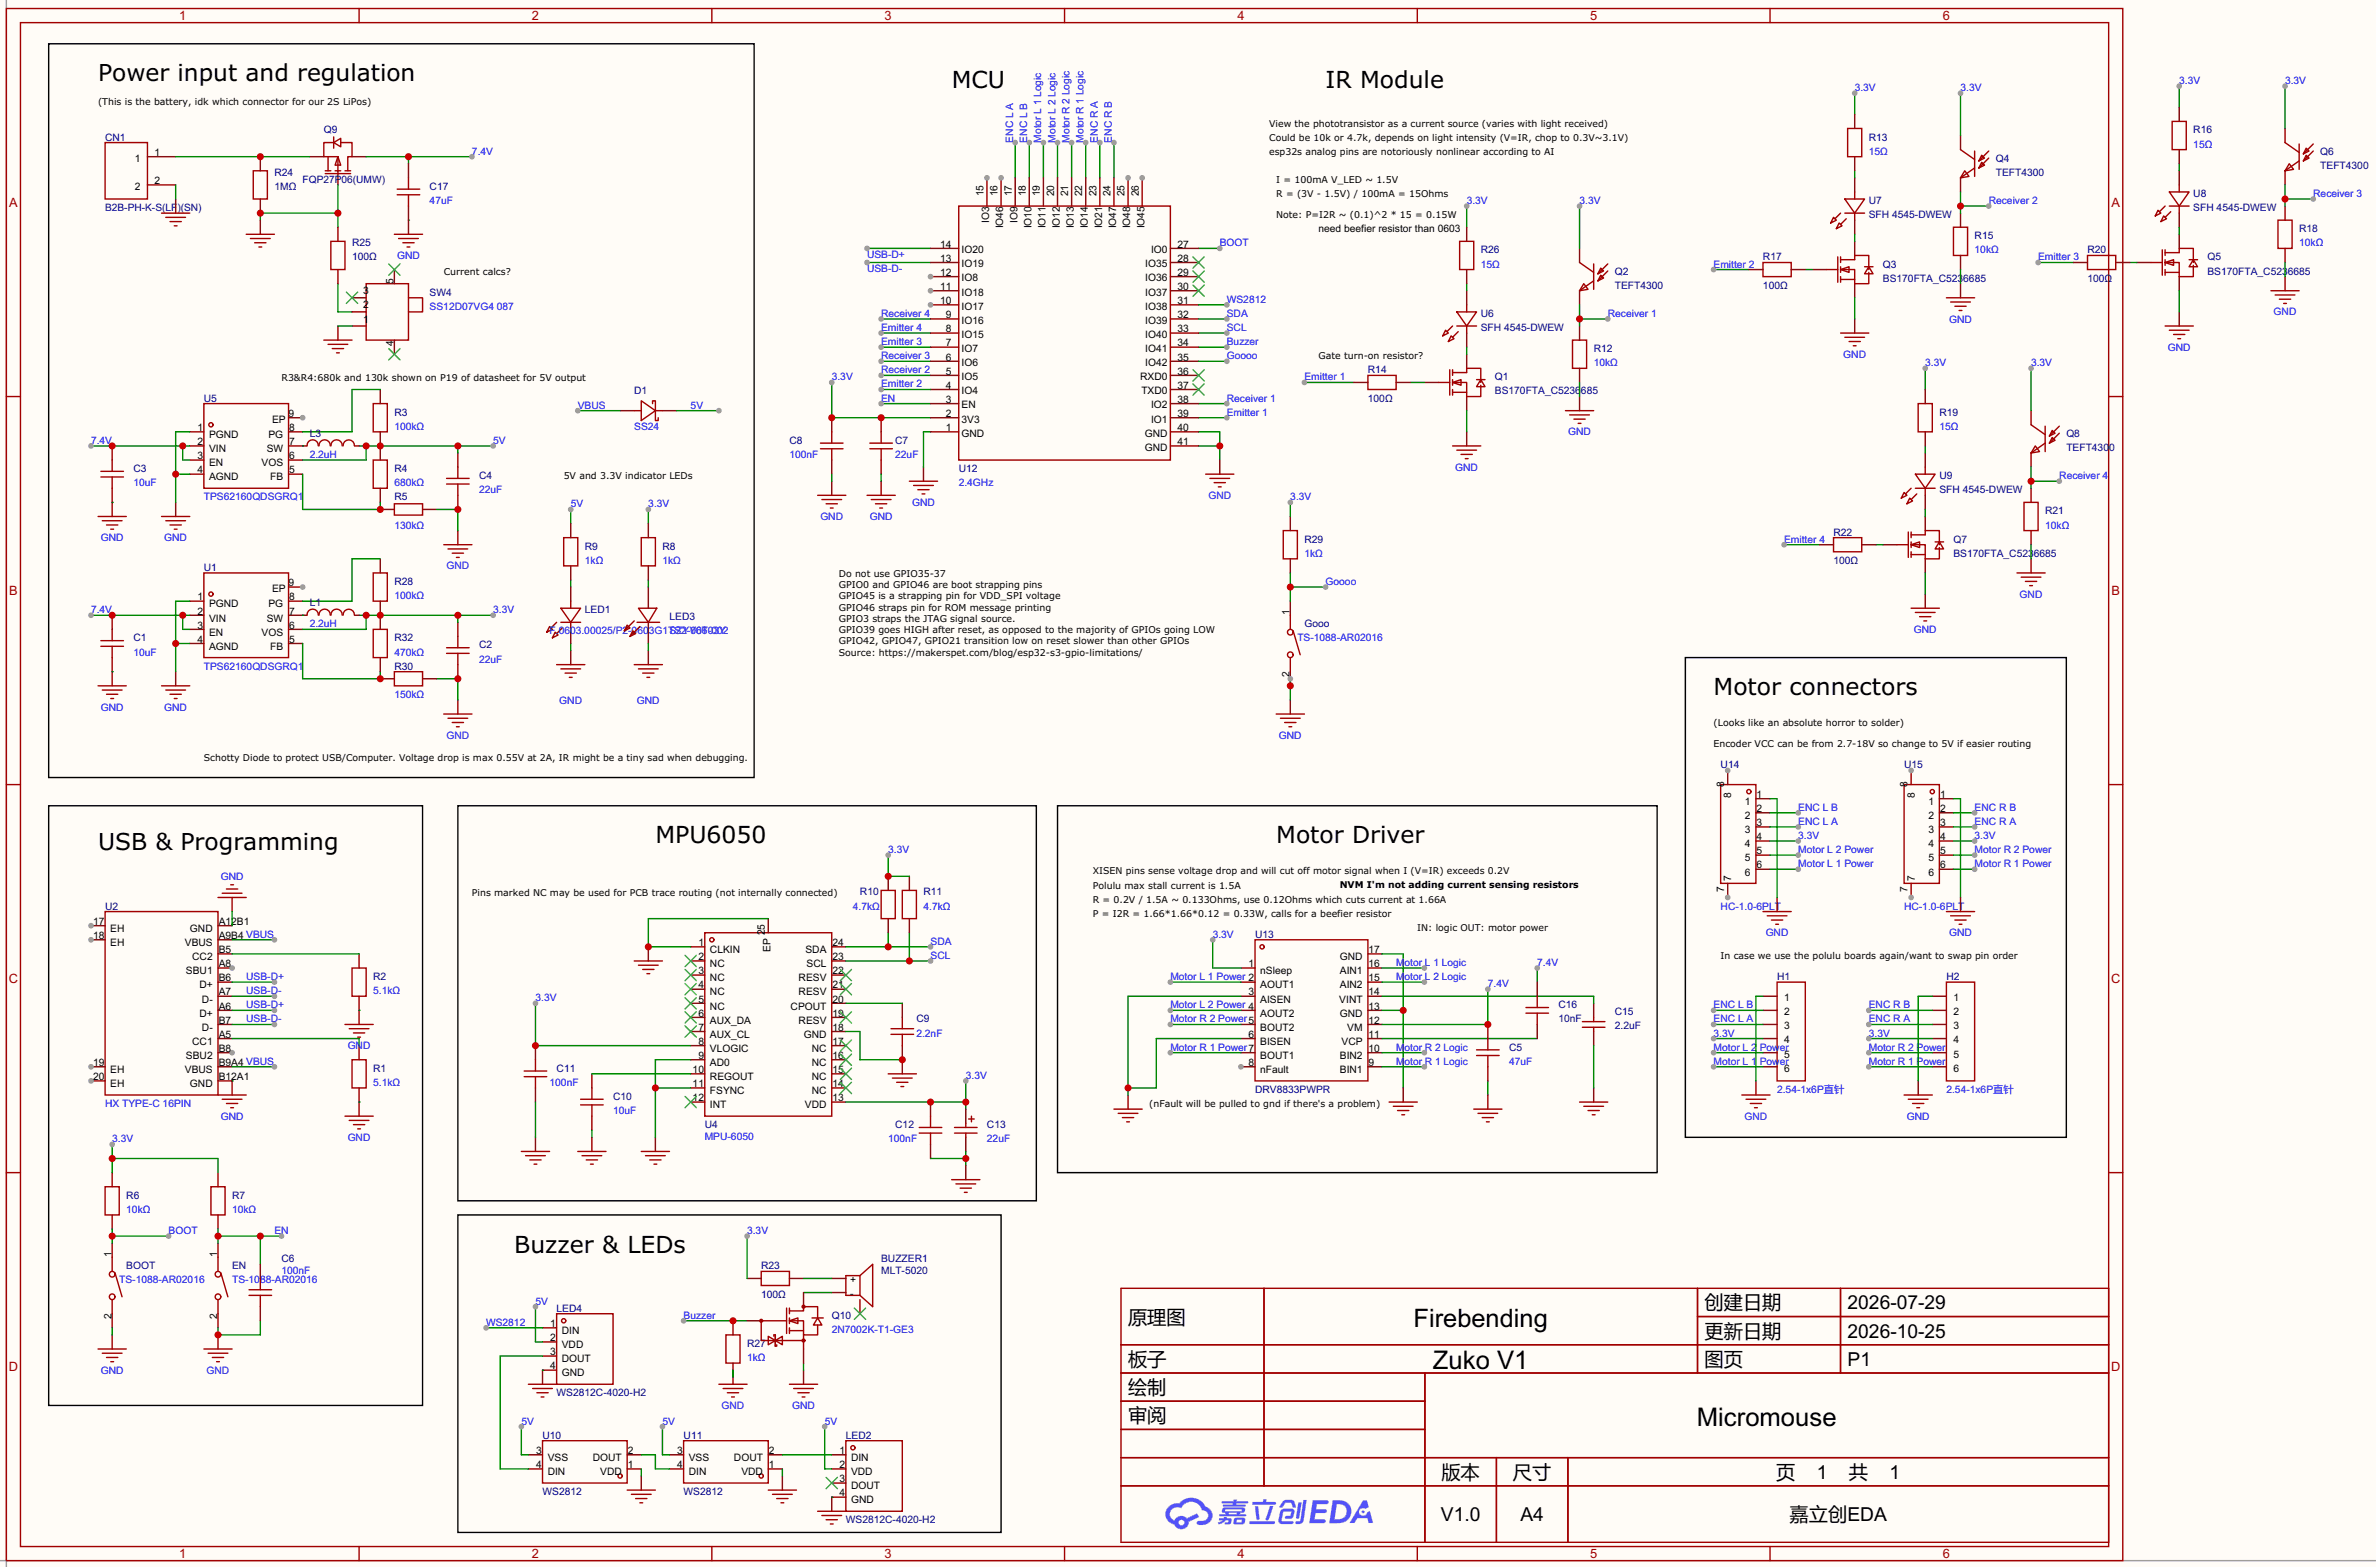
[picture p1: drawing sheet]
<svg xmlns="http://www.w3.org/2000/svg" width="428mm" height="282mm" viewBox="0 0 428 282" stroke-linecap="round" stroke-linejoin="round" font-family="sans-serif">
<defs><g id="words">
<g font-size="4.6">
<text x="254.5" y="238.8">Firebending</text>
<text x="258" y="246.5">Zuko V1</text>
<text x="305.5" y="256.6">Micromouse</text>
</g>
<g font-size="4.2">
<text x="17.7" y="14.6">Power input and regulation</text>
<text x="171.3" y="15.9">MCU</text>
<text x="238.6" y="15.9">IR Module</text>
<text x="308.5" y="125.1">Motor connectors</text>
<text x="17.7" y="153.1">USB &amp; Programming</text>
<text x="118" y="151.8">MPU6050</text>
<text x="229.7" y="151.8">Motor Driver</text>
<text x="92.6" y="225.5">Buzzer &amp; LEDs</text>
</g>
<g font-size="3.5">
<text x="203.1" y="238.3">原理图</text>
<text x="306.9" y="235.7">创建日期</text>
<text x="332.6" y="235.7">2026-07-29</text>
<text x="203.1" y="245.9">板子</text>
<text x="306.9" y="240.8">更新日期</text>
<text x="306.9" y="245.9">图页</text>
<text x="332.6" y="240.8">2026-10-25</text>
<text x="332.6" y="245.9">P1</text>
<text x="203.1" y="251">绘制</text>
<text x="203.1" y="256">审阅</text>
<text x="259.5" y="266.2">版本</text>
<text x="272.4" y="266.2">尺寸</text>
<text x="319.8" y="266.2">页</text>
<text x="327.1" y="266.2">1</text>
<text x="332.9" y="266.2">共</text>
<text x="340.2" y="266.2">1</text>
<text x="259.4" y="273.8">V1.0</text>
<text x="273.7" y="273.8">A4</text>
<text x="322.2" y="273.8">嘉立创EDA</text>
</g>
<g font-size="2.3" fill="#a00000">
<text x="32.3" y="3.6">1</text>
<text x="95.8" y="3.6">2</text>
<text x="159.3" y="3.6">3</text>
<text x="222.8" y="3.6">4</text>
<text x="286.3" y="3.6">5</text>
<text x="349.8" y="3.6">6</text>
<text x="1.6" y="37.3">A</text>
<text x="380.1" y="37.3">A</text>
<text x="1.6" y="107.1">B</text>
<text x="380.1" y="107.1">B</text>
<text x="1.6" y="177">C</text>
<text x="380" y="177">C</text>
<text x="1.6" y="246.8">D</text>
<text x="380" y="246.8">D</text>
<text x="32.3" y="280.5">1</text>
<text x="95.8" y="280.5">2</text>
<text x="159.3" y="280.5">3</text>
<text x="222.8" y="280.5">4</text>
<text x="286.3" y="280.5">5</text>
<text x="349.8" y="280.5">6</text>
</g>
<g font-size="1.8" fill="#00f">
<text x="333.9" y="16.4">3.3V</text>
<text x="352.9" y="16.4">3.3V</text>
<text x="392.3" y="15.1">3.3V</text>
<text x="411.4" y="15.1">3.3V</text>
<text x="85" y="27.8">7.4V</text>
<text x="182.4" y="25.7" transform="rotate(-90 182.4 25.7)">ENC L A</text>
<text x="184.9" y="25.7" transform="rotate(-90 184.9 25.7)">ENC L B</text>
<text x="187.4" y="25.7" transform="rotate(-90 187.4 25.7)">Motor L 1 Logic</text>
<text x="190" y="25.7" transform="rotate(-90 190 25.7)">Motor L 2 Logic</text>
<text x="192.5" y="25.7" transform="rotate(-90 192.5 25.7)">Motor R 2 Logic</text>
<text x="195.1" y="25.7" transform="rotate(-90 195.1 25.7)">Motor R 1 Logic</text>
<text x="197.6" y="25.7" transform="rotate(-90 197.6 25.7)">ENC R A</text>
<text x="200.2" y="25.7" transform="rotate(-90 200.2 25.7)">ENC R B</text>
<text x="336.4" y="27.8">15Ω</text>
<text x="394.8" y="26.6">15Ω</text>
<text x="416.4" y="35.5">Receiver 3</text>
<text x="77.3" y="36.7">47uF</text>
<text x="264" y="36.7">3.3V</text>
<text x="284.4" y="36.7">3.3V</text>
<text x="358" y="36.7">Receiver 2</text>
<text x="71.5" y="46.6">GND</text>
<text x="156.1" y="46.4">USB-D+</text>
<text x="219.6" y="44.3">BOOT</text>
<text x="355.5" y="45.6">10kΩ</text>
<text x="366.9" y="46.9">Emitter 3</text>
<text x="413.9" y="44.3">10kΩ</text>
<text x="156.1" y="48.9">USB-D-</text>
<text x="266.6" y="48.2">15Ω</text>
<text x="308.5" y="48.2">Emitter 2</text>
<text x="77.3" y="55.8">SS12D07VG4 087</text>
<text x="158.6" y="59.6">Emitter 4</text>
<text x="158.6" y="57">Receiver 4</text>
<text x="220.9" y="59.6">SCL</text>
<text x="220.9" y="57">SDA</text>
<text x="220.9" y="54.5">WS2812</text>
<text x="289.4" y="57">Receiver 1</text>
<text x="350.9" y="58.1">GND</text>
<text x="409.3" y="56.8">GND</text>
<text x="158.6" y="64.7">Receiver 3</text>
<text x="158.6" y="62.1">Emitter 3</text>
<text x="220.9" y="62.1">Buzzer</text>
<text x="220.9" y="64.7">Goooo</text>
<text x="286.9" y="65.9">10kΩ</text>
<text x="331.8" y="64.4">GND</text>
<text x="346.6" y="65.9">3.3V</text>
<text x="365.6" y="65.9">3.3V</text>
<text x="390.2" y="63.1">GND</text>
<text x="149.7" y="68.5">3.3V</text>
<text x="158.6" y="67.2">Receiver 2</text>
<text x="158.6" y="69.7">Emitter 2</text>
<text x="234.8" y="68.5">Emitter 1</text>
<text x="71" y="77.4">100kΩ</text>
<text x="104" y="73.6">VBUS</text>
<text x="114.2" y="77.4">SS24</text>
<text x="124.3" y="73.6">5V</text>
<text x="158.6" y="72.3">EN</text>
<text x="220.9" y="74.8">Emitter 1</text>
<text x="220.9" y="72.3">Receiver 1</text>
<text x="349.1" y="77.4">15Ω</text>
<text x="16.4" y="79.9">7.4V</text>
<text x="55.8" y="82.4">2.2uH</text>
<text x="88.8" y="79.9">5V</text>
<text x="142.1" y="82.4">100nF</text>
<text x="161.2" y="82.4">22uF</text>
<text x="282.3" y="78.4">GND</text>
<text x="24" y="87.5">10uF</text>
<text x="71" y="87.5">680kΩ</text>
<text x="86.2" y="88.8">22uF</text>
<text x="172.6" y="87.5">2.4GHz</text>
<text x="217.5" y="89.8">GND</text>
<text x="262" y="84.7">GND</text>
<text x="370.7" y="86.3">Receiver 4</text>
<text x="36.7" y="90.1">TPS62160QDSGRQ1</text>
<text x="71" y="95.1">130kΩ</text>
<text x="102.7" y="91.3">5V</text>
<text x="116.7" y="91.3">3.3V</text>
<text x="147.7" y="93.6">GND</text>
<text x="156.6" y="93.6">GND</text>
<text x="164.2" y="91.1">GND</text>
<text x="232.3" y="90.1">3.3V</text>
<text x="368.2" y="95.1">10kΩ</text>
<text x="18.1" y="97.4">GND</text>
<text x="29.6" y="97.4">GND</text>
<text x="105.3" y="101.5">1kΩ</text>
<text x="119.3" y="101.5">1kΩ</text>
<text x="234.8" y="100.2">1kΩ</text>
<text x="321.2" y="97.7">Emitter 4</text>
<text x="71" y="107.8">100kΩ</text>
<text x="80.4" y="102.5">GND</text>
<text x="238.6" y="105.3">Goooo</text>
<text x="363.6" y="107.6">GND</text>
<text x="16.4" y="110.4">7.4V</text>
<text x="55.8" y="112.9">2.2uH</text>
<text x="88.8" y="110.4">3.3V</text>
<text x="344.5" y="113.9">GND</text>
<text x="24" y="118">10uF</text>
<text x="71" y="118">470kΩ</text>
<text x="86.2" y="119.3">22uF</text>
<text x="98.9" y="114.2">F.0603.00025/P2-0603G1TS2-06T-002</text>
<text x="120.5" y="114.2">SZYY0603Y</text>
<text x="233.6" y="115.5">TS-1088-AR02016</text>
<text x="36.7" y="120.5">TPS62160QDSGRQ1</text>
<text x="71" y="125.6">150kΩ</text>
<text x="18.1" y="127.9">GND</text>
<text x="29.6" y="127.9">GND</text>
<text x="100.7" y="126.6">GND</text>
<text x="114.7" y="126.6">GND</text>
<text x="80.4" y="133">GND</text>
<text x="230.2" y="133">GND</text>
<text x="323.7" y="148.5">ENC L A</text>
<text x="323.7" y="145.9">ENC L B</text>
<text x="355.5" y="148.5">ENC R A</text>
<text x="355.5" y="145.9">ENC R B</text>
<text x="159.9" y="153.6">3.3V</text>
<text x="323.7" y="153.6">Motor L 2 Power</text>
<text x="323.7" y="151">3.3V</text>
<text x="355.5" y="153.6">Motor R 2 Power</text>
<text x="355.5" y="151">3.3V</text>
<text x="39.7" y="158.4">GND</text>
<text x="323.7" y="156.1">Motor L 1 Power</text>
<text x="355.5" y="156.1">Motor R 1 Power</text>
<text x="153.5" y="163.7">4.7kΩ</text>
<text x="166.2" y="163.7">4.7kΩ</text>
<text x="309.8" y="163.7">HC-1.0-6PLT</text>
<text x="342.8" y="163.7">HC-1.0-6PLT</text>
<text x="167.5" y="170.1">SDA</text>
<text x="167.5" y="172.6">SCL</text>
<text x="218.3" y="168.8">3.3V</text>
<text x="251.3" y="173.9">Motor L 1 Logic</text>
<text x="276.7" y="173.9">7.4V</text>
<text x="317.9" y="168.6">GND</text>
<text x="350.9" y="168.6">GND</text>
<text x="44.3" y="176.4">USB-D+</text>
<text x="44.3" y="179">USB-D-</text>
<text x="67.2" y="179">5.1kΩ</text>
<text x="210.7" y="176.4">Motor L 1 Power 2</text>
<text x="251.3" y="176.4">Motor L 2 Logic</text>
<text x="267.8" y="177.7">7.4V</text>
<text x="44.3" y="181.5">USB-D+</text>
<text x="44.3" y="184">USB-D-</text>
<text x="96.4" y="180.2">3.3V</text>
<text x="210.7" y="181.5">Motor L 2 Power 4</text>
<text x="210.7" y="184">Motor R 2 Power5</text>
<text x="308.5" y="184">ENC L A</text>
<text x="308.5" y="181.5">ENC L B</text>
<text x="336.4" y="184">ENC R A</text>
<text x="336.4" y="181.5">ENC R B</text>
<text x="62.6" y="188.9">GND</text>
<text x="165" y="186.6">2.2nF</text>
<text x="210.7" y="189.1">Motor R 1 Power7</text>
<text x="251.3" y="189.1">Motor R 2 Logic</text>
<text x="251.3" y="191.7">Motor R 1 Logic</text>
<text x="271.7" y="191.7">47uF</text>
<text x="308.5" y="191.7">Motor L 1 Power</text>
<text x="308.5" y="189.1">Motor L 2 Power</text>
<text x="308.5" y="186.6">3.3V</text>
<text x="336.4" y="191.7">Motor R 1 Power</text>
<text x="336.4" y="186.6">3.3V</text>
<text x="336.4" y="189.1">Motor R 2 Power</text>
<text x="67.2" y="195.5">5.1kΩ</text>
<text x="98.9" y="195.5">100nF</text>
<text x="173.9" y="194.2">3.3V</text>
<text x="319.9" y="196.7">2.54-1x6P直针</text>
<text x="350.4" y="196.7">2.54-1x6P直针</text>
<text x="18.9" y="199.3">HX TYPE-C 16PIN</text>
<text x="39.7" y="201.6">GND</text>
<text x="110.4" y="200.6">10uF</text>
<text x="314" y="201.6">GND</text>
<text x="343.3" y="201.6">GND</text>
<text x="20.2" y="205.6">3.3V</text>
<text x="62.6" y="205.4">GND</text>
<text x="126.9" y="205.1">MPU-6050</text>
<text x="159.9" y="205.6">100nF</text>
<text x="177.7" y="205.6">22uF</text>
<text x="22.7" y="218.3">10kΩ</text>
<text x="41.8" y="218.3">10kΩ</text>
<text x="30.4" y="222.1">BOOT</text>
<text x="49.4" y="222.1">EN</text>
<text x="134.5" y="222.1">3.3V</text>
<text x="21.5" y="231">TS-1088-AR02016</text>
<text x="41.8" y="231">TS-1088-AR02016</text>
<text x="50.7" y="229.3">100nF</text>
<text x="87.5" y="238.7">WS2812</text>
<text x="96.4" y="234.8">5V</text>
<text x="123.1" y="237.4">Buzzer</text>
<text x="149.7" y="239.9">2N7002K-T1-GE3</text>
<text x="134.5" y="245">1kΩ</text>
<text x="18.1" y="247.3">GND</text>
<text x="37.2" y="247.3">GND</text>
<text x="93.9" y="256.4">5V</text>
<text x="119.3" y="256.4">5V</text>
<text x="129.9" y="253.6">GND</text>
<text x="142.6" y="253.6">GND</text>
<text x="148.5" y="256.4">5V</text>
</g>
<g font-size="1.8" fill="#000080">
<text x="18.9" y="25.3">CN1</text>
<text x="58.3" y="24">Q9</text>
<text x="336.4" y="25.3">R13</text>
<text x="359.3" y="29.1">Q4</text>
<text x="394.8" y="24">R16</text>
<text x="417.7" y="27.8">Q6</text>
<text x="49.4" y="31.6">R24</text>
<text x="49.4" y="34.2">1MΩ</text>
<text x="54.5" y="32.9">FQP27P06(UMW)</text>
<text x="77.3" y="34.2">C17</text>
<text x="359.3" y="31.6">TEFT4300</text>
<text x="394.8" y="35.5">U8</text>
<text x="417.7" y="30.4">TEFT4300</text>
<text x="18.9" y="38">B2B-PH-K-S(LF)(SN)</text>
<text x="336.4" y="39.3">SFH 4545-DWEW</text>
<text x="336.4" y="36.7">U7</text>
<text x="394.8" y="38">SFH 4545-DWEW</text>
<text x="413.9" y="41.8">R18</text>
<text x="63.4" y="44.3">R25</text>
<text x="63.4" y="46.9">100Ω</text>
<text x="266.6" y="45.6">R26</text>
<text x="317.4" y="46.9">R17</text>
<text x="355.5" y="43.1">R15</text>
<text x="375.8" y="45.6">R20</text>
<text x="397.4" y="46.9">Q5</text>
<text x="77.3" y="53.2">SW4</text>
<text x="290.7" y="52">TEFT4300</text>
<text x="290.7" y="49.4">Q2</text>
<text x="317.4" y="52">100Ω</text>
<text x="339" y="50.7">BS170FTA_C5236685</text>
<text x="339" y="48.2">Q3</text>
<text x="375.8" y="50.7">100Ω</text>
<text x="397.4" y="49.4">BS170FTA_C5236685</text>
<text x="266.6" y="59.6">SFH 4545-DWEW</text>
<text x="266.6" y="57">U6</text>
<text x="286.9" y="63.4">R12</text>
<text x="114.2" y="71">D1</text>
<text x="246.3" y="67.2">R14</text>
<text x="269.1" y="71">BS170FTA_C5236685</text>
<text x="269.1" y="68.5">Q1</text>
<text x="36.7" y="72.3">U5</text>
<text x="71" y="74.8">R3</text>
<text x="246.3" y="72.3">100Ω</text>
<text x="349.1" y="74.8">R19</text>
<text x="55.8" y="78.6">L3</text>
<text x="142.1" y="79.9">C8</text>
<text x="161.2" y="79.9">C7</text>
<text x="372" y="81.2">TEFT4300</text>
<text x="372" y="78.6">Q8</text>
<text x="24" y="85">C3</text>
<text x="71" y="85">R4</text>
<text x="86.2" y="86.3">C4</text>
<text x="172.6" y="85">U12</text>
<text x="349.1" y="88.8">SFH 4545-DWEW</text>
<text x="349.1" y="86.3">U9</text>
<text x="71" y="90.1">R5</text>
<text x="368.2" y="92.6">R21</text>
<text x="105.3" y="99">R9</text>
<text x="119.3" y="99">R8</text>
<text x="234.8" y="97.7">R29</text>
<text x="330.1" y="96.4">R22</text>
<text x="330.1" y="101.5">100Ω</text>
<text x="351.7" y="100.2">BS170FTA_C5236685</text>
<text x="351.7" y="97.7">Q7</text>
<text x="36.7" y="102.8">U1</text>
<text x="71" y="105.3">R28</text>
<text x="55.8" y="109.1">L1</text>
<text x="105.3" y="110.4">LED1</text>
<text x="120.5" y="111.7">LED3</text>
<text x="234.8" y="112.9">Gooo</text>
<text x="24" y="115.5">C1</text>
<text x="71" y="115.5">R32</text>
<text x="86.2" y="116.7">C2</text>
<text x="71" y="120.5">R30</text>
<text x="309.8" y="138.3">U14</text>
<text x="342.8" y="138.3">U15</text>
<text x="154.8" y="161.2">R10</text>
<text x="166.2" y="161.2">R11</text>
<text x="18.9" y="163.7">U2</text>
<text x="225.9" y="168.8">U13</text>
<text x="67.2" y="176.4">R2</text>
<text x="319.9" y="176.4">H1</text>
<text x="350.4" y="176.4">H2</text>
<text x="165" y="184">C9</text>
<text x="280.5" y="181.5">C16</text>
<text x="280.5" y="184">10nF</text>
<text x="290.7" y="182.8">C15</text>
<text x="290.7" y="185.3">2.2uF</text>
<text x="271.7" y="189.1">C5</text>
<text x="67.2" y="192.9">R1</text>
<text x="100.2" y="192.9">C11</text>
<text x="225.9" y="196.7">DRV8833PWPR</text>
<text x="110.4" y="198">C10</text>
<text x="126.9" y="203.1">U4</text>
<text x="161.2" y="203.1">C12</text>
<text x="177.7" y="203.1">C13</text>
<text x="22.7" y="215.8">R6</text>
<text x="41.8" y="215.8">R7</text>
<text x="50.7" y="227.2">C6</text>
<text x="158.6" y="227.2">BUZZER1</text>
<text x="22.7" y="228.5">BOOT</text>
<text x="41.8" y="228.5">EN</text>
<text x="137" y="228.5">R23</text>
<text x="137" y="233.6">100Ω</text>
<text x="158.6" y="229.3">MLT-5020</text>
<text x="100.2" y="236.1">LED4</text>
<text x="149.7" y="237.4">Q10</text>
<text x="134.5" y="242.5">R27</text>
<text x="100.2" y="251.4">WS2812C-4020-H2</text>
<text x="97.7" y="259">U10</text>
<text x="123.1" y="259">U11</text>
<text x="152.3" y="259">LED2</text>
<text x="97.7" y="269.1">WS2812</text>
<text x="123.1" y="269.1">WS2812</text>
<text x="152.3" y="274.2">WS2812C-4020-H2</text>
</g>
<g font-size="1.8">
<text x="24.2" y="29.1">1</text>
<text x="27.8" y="28.1">1</text>
<text x="24.2" y="34.2">2</text>
<text x="27.8" y="33.1">2</text>
<text x="177" y="35.3" transform="rotate(-90 177 35.3)">15</text>
<text x="179.6" y="35.3" transform="rotate(-90 179.6 35.3)">16</text>
<text x="182.1" y="35.3" transform="rotate(-90 182.1 35.3)">17</text>
<text x="184.7" y="35.3" transform="rotate(-90 184.7 35.3)">18</text>
<text x="187.2" y="35.3" transform="rotate(-90 187.2 35.3)">19</text>
<text x="189.7" y="35.3" transform="rotate(-90 189.7 35.3)">20</text>
<text x="192.3" y="35.3" transform="rotate(-90 192.3 35.3)">21</text>
<text x="194.8" y="35.3" transform="rotate(-90 194.8 35.3)">22</text>
<text x="197.4" y="35.3" transform="rotate(-90 197.4 35.3)">23</text>
<text x="199.9" y="35.3" transform="rotate(-90 199.9 35.3)">24</text>
<text x="202.4" y="35.3" transform="rotate(-90 202.4 35.3)">25</text>
<text x="205" y="35.3" transform="rotate(-90 205 35.3)">26</text>
<text x="178.1" y="40.1" transform="rotate(-90 178.1 40.1)">IO3</text>
<text x="180.6" y="41.1" transform="rotate(-90 180.6 41.1)">IO46</text>
<text x="183.1" y="40.1" transform="rotate(-90 183.1 40.1)">IO9</text>
<text x="185.7" y="41.1" transform="rotate(-90 185.7 41.1)">IO10</text>
<text x="188.2" y="41.1" transform="rotate(-90 188.2 41.1)">IO11</text>
<text x="190.8" y="41.1" transform="rotate(-90 190.8 41.1)">IO12</text>
<text x="193.3" y="41.1" transform="rotate(-90 193.3 41.1)">IO13</text>
<text x="195.8" y="41.1" transform="rotate(-90 195.8 41.1)">IO14</text>
<text x="198.4" y="41.1" transform="rotate(-90 198.4 41.1)">IO21</text>
<text x="200.9" y="41.1" transform="rotate(-90 200.9 41.1)">IO47</text>
<text x="203.5" y="41.1" transform="rotate(-90 203.5 41.1)">IO48</text>
<text x="206" y="41.1" transform="rotate(-90 206 41.1)">IO45</text>
<text x="237.4" y="41.8">need beefier resistor than 0603</text>
<text x="169.3" y="44.6">14</text>
<text x="169.3" y="47.1">13</text>
<text x="173.1" y="45.6">IO20</text>
<text x="207.2" y="45.6">IO0</text>
<text x="212" y="44.6">27</text>
<text x="212" y="47.1">28</text>
<text x="65.4" y="53">3</text>
<text x="70.9" y="51.1" transform="rotate(-90 70.9 51.1)">5</text>
<text x="169.3" y="49.7">12</text>
<text x="169.3" y="52.2">11</text>
<text x="173.1" y="48.1">IO19</text>
<text x="173.1" y="50.7">IO8</text>
<text x="173.1" y="53.2">IO18</text>
<text x="206.2" y="48.1">IO35</text>
<text x="206.2" y="50.7">IO36</text>
<text x="206.2" y="53.2">IO37</text>
<text x="212" y="49.7">29</text>
<text x="212" y="52.2">30</text>
<text x="65.4" y="58.1">1</text>
<text x="65.4" y="55.5">2</text>
<text x="169.3" y="54.7">10</text>
<text x="170.3" y="57.3">9</text>
<text x="170.3" y="59.8">8</text>
<text x="173.1" y="55.8">IO17</text>
<text x="173.1" y="58.3">IO16</text>
<text x="206.2" y="55.8">IO38</text>
<text x="206.2" y="58.3">IO39</text>
<text x="212" y="54.7">31</text>
<text x="212" y="57.3">32</text>
<text x="212" y="59.8">33</text>
<text x="70.9" y="62.3" transform="rotate(-90 70.9 62.3)">4</text>
<text x="170.3" y="62.4">7</text>
<text x="170.3" y="64.9">6</text>
<text x="173.1" y="60.8">IO15</text>
<text x="173.1" y="63.4">IO7</text>
<text x="173.1" y="65.9">IO6</text>
<text x="206.2" y="60.8">IO40</text>
<text x="206.2" y="63.4">IO41</text>
<text x="206.2" y="65.9">IO42</text>
<text x="212" y="62.4">34</text>
<text x="212" y="64.9">35</text>
<text x="170.3" y="67.4">5</text>
<text x="170.3" y="70">4</text>
<text x="173.1" y="68.5">IO5</text>
<text x="173.1" y="71">IO4</text>
<text x="205.3" y="68.5">RXD0</text>
<text x="205.5" y="71">TXD0</text>
<text x="212" y="67.4">36</text>
<text x="212" y="70">37</text>
<text x="35.5" y="77.6">1</text>
<text x="49" y="76.1">EP</text>
<text x="51.9" y="75.1">9</text>
<text x="52.1" y="77.6">8</text>
<text x="170.3" y="72.5">3</text>
<text x="170.3" y="75.1">2</text>
<text x="170.3" y="77.6">1</text>
<text x="173.1" y="73.5">EN</text>
<text x="173.1" y="76.1">3V3</text>
<text x="207.2" y="73.5">IO2</text>
<text x="207.2" y="76.1">IO1</text>
<text x="212" y="72.5">38</text>
<text x="212" y="75.1">39</text>
<text x="212" y="77.6">40</text>
<text x="35.5" y="82.7">3</text>
<text x="35.5" y="80.1">2</text>
<text x="37.6" y="83.9">EN</text>
<text x="37.6" y="81.4">VIN</text>
<text x="37.6" y="78.9">PGND</text>
<text x="47.1" y="83.9">VOS</text>
<text x="48" y="81.4">SW</text>
<text x="48.3" y="78.9">PG</text>
<text x="52.1" y="80.1">7</text>
<text x="52.1" y="82.7">6</text>
<text x="173.1" y="78.6">GND</text>
<text x="206.1" y="81.2">GND</text>
<text x="206.1" y="78.6">GND</text>
<text x="212" y="80.1">41</text>
<text x="35.5" y="85.2">4</text>
<text x="37.6" y="86.5">AGND</text>
<text x="48.6" y="86.5">FB</text>
<text x="52.1" y="85.2">5</text>
<text x="49" y="106.6">EP</text>
<text x="51.9" y="105.5">9</text>
<text x="35.5" y="113.2">3</text>
<text x="35.5" y="110.6">2</text>
<text x="35.5" y="108.1">1</text>
<text x="37.6" y="111.9">VIN</text>
<text x="37.6" y="109.3">PGND</text>
<text x="48" y="111.9">SW</text>
<text x="48.3" y="109.3">PG</text>
<text x="52.1" y="108.1">8</text>
<text x="52.1" y="110.6">7</text>
<text x="52.1" y="113.2">6</text>
<text x="232.1" y="110.8" transform="rotate(-90 232.1 110.8)">1</text>
<text x="35.5" y="115.7">4</text>
<text x="37.6" y="117">AGND</text>
<text x="37.6" y="114.4">EN</text>
<text x="47.1" y="114.4">VOS</text>
<text x="48.6" y="117">FB</text>
<text x="52.1" y="115.7">5</text>
<text x="232.1" y="121.9" transform="rotate(-90 232.1 121.9)">2</text>
<text x="310.4" y="141.6" transform="rotate(-90 310.4 141.6)">8</text>
<text x="311.7" y="143.7" transform="rotate(-90 311.7 143.7)">8</text>
<text x="316.2" y="143.6">1</text>
<text x="343.4" y="141.6" transform="rotate(-90 343.4 141.6)">8</text>
<text x="344.7" y="143.7" transform="rotate(-90 344.7 143.7)">8</text>
<text x="349.2" y="143.6">1</text>
<text x="314.1" y="144.9">1</text>
<text x="314.1" y="147.4">2</text>
<text x="314.1" y="150">3</text>
<text x="316.2" y="146.2">2</text>
<text x="316.2" y="148.7">3</text>
<text x="347.2" y="144.9">1</text>
<text x="347.2" y="147.4">2</text>
<text x="347.2" y="150">3</text>
<text x="349.2" y="146.2">2</text>
<text x="349.2" y="148.7">3</text>
<text x="314.1" y="152.5">4</text>
<text x="314.1" y="155.1">5</text>
<text x="316.2" y="151.3">4</text>
<text x="316.2" y="153.8">5</text>
<text x="347.2" y="152.5">4</text>
<text x="347.2" y="155.1">5</text>
<text x="349.2" y="151.3">4</text>
<text x="349.2" y="153.8">5</text>
<text x="310.4" y="160.7" transform="rotate(-90 310.4 160.7)">7</text>
<text x="311.7" y="158.6" transform="rotate(-90 311.7 158.6)">7</text>
<text x="314.1" y="157.6">6</text>
<text x="316.2" y="156.3">6</text>
<text x="343.4" y="160.7" transform="rotate(-90 343.4 160.7)">7</text>
<text x="344.7" y="158.6" transform="rotate(-90 344.7 158.6)">7</text>
<text x="347.2" y="157.6">6</text>
<text x="349.2" y="156.3">6</text>
<text x="16.7" y="166.5">17</text>
<text x="19.9" y="167.8">EH</text>
<text x="34.2" y="167.8">GND</text>
<text x="39.4" y="166.5">A12B1</text>
<text x="16.7" y="169">18</text>
<text x="19.9" y="170.3">EH</text>
<text x="33.3" y="170.3">VBUS</text>
<text x="34.6" y="172.8">CC2</text>
<text x="39.4" y="171.6">B5</text>
<text x="39.4" y="169">A9B4 VBUS</text>
<text x="125.7" y="170.3">1</text>
<text x="125.7" y="172.8">2</text>
<text x="127.8" y="171.6">CLKIN</text>
<text x="137.7" y="168.4" transform="rotate(-90 137.7 168.4)">25</text>
<text x="138.7" y="171.4" transform="rotate(-90 138.7 171.4)">EP</text>
<text x="145" y="171.6">SDA</text>
<text x="149.9" y="172.8">23</text>
<text x="149.9" y="170.3">24</text>
<text x="241.2" y="172.8">GND</text>
<text x="246.4" y="171.6">17</text>
<text x="33.5" y="175.4">SBU1</text>
<text x="35.9" y="177.9">D+</text>
<text x="39.4" y="176.7">B6</text>
<text x="39.4" y="179.2">A7</text>
<text x="39.4" y="174.1">A8</text>
<text x="125.7" y="175.4">3</text>
<text x="125.7" y="177.9">4</text>
<text x="127.8" y="174.1">NC</text>
<text x="127.8" y="176.7">NC</text>
<text x="127.8" y="179.2">NC</text>
<text x="143.8" y="179.2">RESV</text>
<text x="143.8" y="176.7">RESV</text>
<text x="145.2" y="174.1">SCL</text>
<text x="149.9" y="177.9">21</text>
<text x="149.9" y="175.4">22</text>
<text x="224.8" y="174.1">1</text>
<text x="224.8" y="179.2">3</text>
<text x="226.9" y="175.4">nSleep</text>
<text x="226.9" y="177.9">AOUT1</text>
<text x="241.2" y="177.9">AIN2</text>
<text x="241.2" y="175.4">AIN1</text>
<text x="246.4" y="179.2">14</text>
<text x="246.4" y="176.7">15</text>
<text x="246.4" y="174.1">16</text>
<text x="35.9" y="183">D+</text>
<text x="36.4" y="185.5">D-</text>
<text x="36.4" y="180.5">D-</text>
<text x="39.4" y="184.3">B7</text>
<text x="39.4" y="181.7">A6</text>
<text x="125.7" y="180.5">5</text>
<text x="125.7" y="183">6</text>
<text x="125.7" y="185.5">7</text>
<text x="127.8" y="181.7">NC</text>
<text x="127.8" y="184.3">AUX_DA</text>
<text x="142.3" y="181.7">CPOUT</text>
<text x="143.8" y="184.3">RESV</text>
<text x="149.9" y="185.5">18</text>
<text x="149.9" y="183">19</text>
<text x="149.9" y="180.5">20</text>
<text x="226.9" y="180.5">AISEN</text>
<text x="226.9" y="183">AOUT2</text>
<text x="226.9" y="185.5">BOUT2</text>
<text x="241.1" y="180.5">VINT</text>
<text x="241.2" y="183">GND</text>
<text x="242.5" y="185.5">VM</text>
<text x="246.4" y="184.3">12</text>
<text x="246.4" y="181.7">13</text>
<text x="321.2" y="180.2">1</text>
<text x="321.2" y="182.8">2</text>
<text x="321.2" y="185.3">3</text>
<text x="351.7" y="180.2">1</text>
<text x="351.7" y="182.8">2</text>
<text x="351.7" y="185.3">3</text>
<text x="16.7" y="191.9">19</text>
<text x="33.5" y="190.6">SBU2</text>
<text x="34.6" y="188.1">CC1</text>
<text x="39.4" y="189.4">B8</text>
<text x="39.4" y="191.9">B9A4 VBUS</text>
<text x="39.4" y="186.8">A5</text>
<text x="125.7" y="188.1">8</text>
<text x="125.7" y="190.6">9</text>
<text x="127.8" y="186.8">AUX_CL</text>
<text x="127.8" y="189.4">VLOGIC</text>
<text x="127.8" y="191.9">AD0</text>
<text x="144.7" y="186.8">GND</text>
<text x="146.1" y="191.9">NC</text>
<text x="146.1" y="189.4">NC</text>
<text x="149.9" y="190.6">16</text>
<text x="149.9" y="188.1">17</text>
<text x="224.8" y="186.8">6</text>
<text x="224.8" y="191.9">8</text>
<text x="226.9" y="188.1">BISEN</text>
<text x="226.9" y="190.6">BOUT1</text>
<text x="241.2" y="190.6">BIN2</text>
<text x="241.5" y="188.1">VCP</text>
<text x="246.4" y="191.9">9</text>
<text x="246.4" y="189.4">10</text>
<text x="246.4" y="186.8">11</text>
<text x="321.2" y="187.8">4</text>
<text x="321.2" y="190.4">5</text>
<text x="351.7" y="187.8">4</text>
<text x="351.7" y="190.4">5</text>
<text x="16.7" y="194.4">20</text>
<text x="19.9" y="193.2">EH</text>
<text x="19.9" y="195.7">EH</text>
<text x="33.3" y="193.2">VBUS</text>
<text x="34.2" y="195.7">GND</text>
<text x="39.4" y="194.4">B12A1</text>
<text x="124.7" y="193.2">10</text>
<text x="124.7" y="195.7">11</text>
<text x="127.8" y="194.4">REGOUT</text>
<text x="127.8" y="197">FSYNC</text>
<text x="146.1" y="197">NC</text>
<text x="146.1" y="194.4">NC</text>
<text x="149.9" y="195.7">14</text>
<text x="149.9" y="193.2">15</text>
<text x="226.9" y="193.2">nFault</text>
<text x="241.2" y="193.2">BIN1</text>
<text x="321.2" y="192.9">6</text>
<text x="351.7" y="192.9">6</text>
<text x="124.7" y="198.2">12</text>
<text x="127.8" y="199.5">INT</text>
<text x="144.9" y="199.5">VDD</text>
<text x="149.9" y="198.2">13</text>
<text x="20.1" y="226.3" transform="rotate(-90 20.1 226.3)">1</text>
<text x="39.1" y="226.3" transform="rotate(-90 39.1 226.3)">1</text>
<text x="153" y="233.6">-</text>
<text x="153" y="231">+</text>
<text x="20.1" y="237.5" transform="rotate(-90 20.1 237.5)">2</text>
<text x="39.1" y="237.5" transform="rotate(-90 39.1 237.5)">2</text>
<text x="99" y="238.9">1</text>
<text x="99" y="241.4">2</text>
<text x="99" y="244">3</text>
<text x="101.1" y="240.2">DIN</text>
<text x="101.1" y="242.7">VDD</text>
<text x="101.1" y="245.2">DOUT</text>
<text x="99" y="246.5">4</text>
<text x="101.1" y="247.8">GND</text>
<text x="96.5" y="261.7">3</text>
<text x="98.6" y="263">VSS</text>
<text x="106.7" y="263">DOUT</text>
<text x="113" y="261.7">2</text>
<text x="121.9" y="261.7">3</text>
<text x="124" y="263">VSS</text>
<text x="132.1" y="263">DOUT</text>
<text x="138.4" y="261.7">2</text>
<text x="151.1" y="261.7">1</text>
<text x="153.2" y="263">DIN</text>
<text x="96.5" y="264.3">4</text>
<text x="98.6" y="265.6">DIN</text>
<text x="108.1" y="265.6">VDD</text>
<text x="113" y="264.3">1</text>
<text x="121.9" y="264.3">4</text>
<text x="124" y="265.6">DIN</text>
<text x="133.5" y="265.6">VDD</text>
<text x="138.4" y="264.3">1</text>
<text x="151.1" y="264.3">2</text>
<text x="151.1" y="266.8">3</text>
<text x="151.1" y="269.4">4</text>
<text x="153.2" y="265.6">VDD</text>
<text x="153.2" y="268.1">DOUT</text>
<text x="153.2" y="270.6">GND</text>
</g>
<g font-size="1.7">
<text x="17.7" y="19">(This is the battery, idk which connector for our 2S LiPos)</text>
<text x="228.5" y="22.8">View the phototransistor as a current source (varies with light received)</text>
<text x="228.5" y="27.9">esp32s analog pins are notoriously nonlinear according to AI</text>
<text x="228.5" y="25.3">Could be 10k or 4.7k, depends on light intensity (V=IR, chop to 0.3V~3.1V)</text>
<text x="229.7" y="32.9">I = 100mA V_LED ~ 1.5V</text>
<text x="229.7" y="35.5">R = (3V - 1.5V) / 100mA = 15Ohms</text>
<text x="229.7" y="39.3">Note: P=I2R ~ (0.1)^2 * 15 = 0.15W</text>
<text x="79.9" y="49.5">Current calcs?</text>
<text x="237.4" y="64.7">Gate turn-on resistor?</text>
<text x="50.7" y="68.5">R3&amp;R4:680k and 130k shown on P19 of datasheet for 5V output</text>
<text x="101.5" y="86.3">5V and 3.3V indicator LEDs</text>
<text x="151" y="103.8">Do not use GPIO35-37</text>
<text x="151" y="105.8">GPIO0 and GPIO46 are boot strapping pins</text>
<text x="151" y="107.9">GPIO45 is a strapping pin for VDD_SPI voltage</text>
<text x="151" y="109.9">GPIO46 straps pin for ROM message printing</text>
<text x="151" y="111.9">GPIO3 straps the JTAG signal source.</text>
<text x="151" y="114">GPIO39 goes HIGH after reset, as opposed to the majority of GPIOs going LOW</text>
<text x="151" y="116">GPIO42, GPIO47, GPIO21 transition low on reset slower than other GPIOs</text>
<text x="151" y="118">Source: https://makerspet.com/blog/esp32-s3-gpio-limitations/</text>
<text x="308.5" y="130.7">(Looks like an absolute horror to solder)</text>
<text x="36.7" y="137.1">Schotty Diode to protect USB/Computer. Voltage drop is max 0.55V at 2A, IR might be a tiny sad when debugging.</text>
<text x="308.5" y="134.5">Encoder VCC can be from 2.7-18V so change to 5V if easier routing</text>
<text x="85" y="161.2">Pins marked NC may be used for PCB trace routing (not internally connected)</text>
<text x="196.7" y="159.9">Polulu max stall current is 1.5A</text>
<text x="196.7" y="157.4">XISEN pins sense voltage drop and will cut off motor signal when I (V=IR) exceeds 0.2V</text>
<text x="241.2" y="159.9">NVM I'm not adding current sensing resistors</text>
<text x="196.7" y="162.5">R = 0.2V / 1.5A ~ 0.133Ohms, use 0.12Ohms which cuts current at 1.66A</text>
<text x="196.7" y="165">P = I2R = 1.66*1.66*0.12 = 0.33W, calls for a beefier resistor</text>
<text x="255.1" y="167.6">IN: logic OUT: motor power</text>
<text x="309.8" y="172.6">In case we use the polulu boards again/want to swap pin order</text>
<text x="206.9" y="199.3">(nFault will be pulled to gnd if there's a problem)</text>
</g>
</g></defs>
<path d="M0 0h427.7v282.1h-427.7z" fill="#fffcf7"/>
<path d="M1.1 0v282.1M0 280.9h427.7" fill="none" stroke="#999" stroke-width=".25"/>
<g fill="none" stroke="#a10000" stroke-width=".25">
<path d="M1.1 1.5h381v279.4h-381zM3.7 4.1h375.9v274.3h-375.9zM64.6 1.5v2.6M128.1 1.5v2.6M191.6 1.5v2.6M255.1 1.5v2.6M318.6 1.5v2.6M1.1 71.4h2.6M379.6 71.4h2.5M1.1 141.2h2.6M379.6 141.2h2.5M1.1 211.1h2.6"/>
<path d="M379.6 211.1h2.5M201.8 231.9h177.8v45.7h-177.8zM227.5 231.9v35.6M305.6 231.9v15.3M305.6 237h74M331.3 231.9v15.3M201.8 242.1h177.8M201.8 247.2h177.8M201.8 252.2h54.7M201.8 257.3h54.7M256.5 247.2v30.4M64.6 278.4v2.5"/>
<path d="M128.1 278.4v2.5M191.6 278.4v2.5M201.8 262.4h177.8M201.8 267.5h177.8M255.1 278.4v2.5M269.4 262.4v15.2M282.3 262.4v15.2M318.6 278.4v2.5"/>
</g>
<g fill="#5487ff">
<path d="M236.3 270h1.6a1.34 1.34 0 0 1 1.2 .2 .37 .37 0 0 1-.3 .6h-1.7l-.2 .8h1.7a.37 .37 0 0 1 .3 .4 .37 .37 0 0 1-.4 .4h-1.7l-.1 1.1h.8a1.26 1.26 0 0 1 1.1 .2 .36 .36 0 0 1-.3 .5h-2.6z"/>
<path d="M245.4 270.1h.7l.3 1.2-.6 .3a.72 .72 0 0 0-1 .2 .72 .72 0 0 0 .2 1 .72 .72 0 0 0 1-.3l.1-.3 .5-.2 .6 2.2h-.8l-.3-.9h-1.7l-.6 .9h-.9z"/>
<path d="M233.7 270.4h.6l-.4 2.8a.31 .31 0 0 1-.3 .2 .31 .31 0 0 1-.3-.3z"/>
<path d="M234.6 270h.6l-.5 3.7a.97 .97 0 0 1-1.5 .5l.1-.4h.7l.1-.2z"/>
<path d="M230.9 270.3l.6-.3h1.2l.4 .4 .2 .9-.1 .1h-.5l-.3-.9h-.8l-.2 .1-.5 .8h-.6v-.2z"/>
<path d="M230.6 271.9l.4-.3h1.5a.69 .69 0 0 1 .6 .4 .69 .69 0 0 1-.2 .7 .74 .74 0 0 1-.8 .7h-.5a.27 .27 0 0 1-.3-.3 .27 .27 0 0 1 .3-.2l.7-.1 .1-.7-1.4 .1-.3 1.6h1.9a.28 .28 0 0 1 .3 .3 .28 .28 0 0 1-.4 .3l-1.9-.1-.4-.2-.1-.5z"/>
<path d="M225 273.8h4.3a.28 .28 0 0 1 .2 .3 .28 .28 0 0 1-.3 .3h-4.1l-.2-.2z"/>
<path d="M228.6 271.1h.6l-.8 2.4a.3 .3 0 0 1-.3 .2 .3 .3 0 0 1-.3-.3z"/>
<path d="M225.9 271.1h.6l.2 2.2-.2 .3-.3-.2z"/>
<path d="M225.5 270.4h1.8l.2-.5h.5l-.1 .5h1.6a.27 .27 0 0 1 .2 .2 .27 .27 0 0 1-.3 .3h-3.8l-.2-.1z"/>
<path d="M219.5 273.3h.8l.1-.2h.5l-.1 .2h.8a.7 .7 0 0 1-.5 1.1h-.6v-.3l.6-.2v-.2h-.4a2.13 2.13 0 0 1-1.3 .7l-.2-.3 .9-.4h-.7z"/>
<path d="M220 270.2h2l.1-.2 .6-.1v.3h1.8l.2 .3-.2 .1h-1.9v.2h1.5l.2 .3-.2 .1h-3.9v-.4h1.7v-.2h-1.9l-.1-.1z"/>
<path d="M239.9 270l-.6 4.2h1.4a2.14 2.14 0 0 0 2.6-2.1 2.14 2.14 0 0 0-2.7-2.1zM240.7 270.8a1.37 1.37 0 0 1 1.7 1.2 1.37 1.37 0 0 1-1.5 1.5h-.6z"/>
<path d="M220.1 271.5a.47 .47 0 0 0-.2 .7 .47 .47 0 0 0 .6 .1l.1 .3h-1.1v.3h4.7l.2-.1-.2-.2h-1l.1-.3a.6 .6 0 0 0 .8-.2 .6 .6 0 0 0-.1-.7h-3.5zM220.6 271.7h2.8l.2 .1-.2 .2h-2.8zM221.2 272.3h1.5l-.2 .3h-1.2z"/>
<path d="M222.2 273.4a.9 .9 0 0 0 0 1 2.48 2.48 0 0 0 1.8-.2 .84 .84 0 0 0 0-1h-1.4zM222.7 273.6h.7h.1v.3l-.2 .2-.7-.1z"/>
<path d="M210.4 271.2a1.91 1.91 0 0 0-.5 1.9 1.91 1.91 0 0 0 1.5 1.4 1.35 1.35 0 0 0 1.5 .8 1.35 1.35 0 0 0 1.1-1.3l1.9-.9-.4-.7-1.8 .9a1.41 1.41 0 0 0-2.3 .4 1.25 1.25 0 0 1-.6-1.8 1.25 1.25 0 0 1 1.9-.4 1.97 1.97 0 0 1 1.9-1.1 1.97 1.97 0 0 1 1.8 1.5 .96 .96 0 0 1 1.1 .8 .96 .96 0 0 1-1 1.1h-.6a.39 .39 0 0 0-.5 .3 .39 .39 0 0 0 .4 .4 1.87 1.87 0 0 0 2-.5 1.87 1.87 0 0 0 .3-2l-.7-.6-.4-.2a2.86 2.86 0 0 0-4.7-.6h-.3a2.27 2.27 0 0 0-1.6 .6zM212.2 274.1a.5 .5 0 0 1 1 0 .5 .5 0 0 1-1 0z"/>
<circle cx="245.4" cy="272.2" r=".27"/>
</g>
<path d="M215.8 77.7h3.8v5.1M215.8 80.3h3.8" fill="none" stroke="#008700" stroke-width=".25"/>
<circle cx="219.6" cy="80.3" r=".63" fill="#c00"/>
<g fill="none" stroke="#870000" stroke-width=".25">
<path d="M333.9 57.4v2.6M352.9 51.1v2.5M392.3 56.1v2.6M411.4 49.8v2.5M264 77.7v2.6M284.4 71.4v2.5M20.2 90.4v2.6M31.6 90.4v2.6M82.4 95.5v2.6M149.7 86.6v2.6M158.6 86.6v2.6M166.2 84.1v2.5"/>
<path d="M219.6 82.8v2.6M346.6 106.9v2.6M365.6 100.6v2.5M20.2 120.9v2.6M31.6 120.9v2.6M82.4 126v2.5"/>
</g>
<g fill="none" stroke="#a10000" stroke-width=".25">
<path d="M331.3 60h5.1M350.4 53.6h5.1M351.2 54.4h3.5M351.9 55.1h2M352.7 55.9h.5M389.8 58.7h5M390.5 59.4h3.6M408.8 52.3h5.1M409.6 53.1h3.5M410.3 53.9h2.1M411.1 54.6h.5M281.8 73.9h5.1"/>
<path d="M282.6 74.7h3.5M283.3 75.4h2.1M284.1 76.2h.5M332.1 60.7h3.6M332.9 61.5h2M333.6 62.2h.5M391.3 60.2h2M392 61h.6M17.7 93h5M18.4 93.7h3.6M19.2 94.5h2M19.9 95.3h.5"/>
<path d="M29.1 93h5.1M29.8 93.7h3.6M30.6 94.5h2M31.4 95.3h.5M79.9 98.1h5.1M80.6 98.8h3.6M81.4 99.6h2M147.2 89.2h5.1M148 89.9h3.5M148.7 90.7h2M149.5 91.5h.5M156.1 89.2h5.1"/>
<path d="M156.8 89.9h3.6M157.6 90.7h2M158.4 91.5h.5M163.7 86.6h5.1M164.5 87.4h3.5M165.2 88.1h2.1M166 88.9h.5M217 85.4h5.1M217.8 86.1h3.6M218.6 86.9h2M219.3 87.6h.5M261.5 80.3h5.1"/>
<path d="M262.3 81h3.5M263 81.8h2M263.8 82.6h.5M82.2 100.3h.5M344 109.5h5.1M344.8 110.2h3.6M345.6 111h2M346.3 111.8h.5M363.1 103.1h5.1M363.9 103.9h3.5M364.6 104.7h2M365.4 105.4h.5"/>
<path d="M17.7 123.5h5M18.4 124.2h3.6M19.2 125h2M19.9 125.7h.5M29.1 123.5h5.1M29.8 124.2h3.6M30.6 125h2M31.4 125.7h.5M79.9 128.5h5.1M80.6 129.3h3.6M81.4 130.1h2M82.2 130.8h.5"/>
</g>
<path d="M158.6 72.7h8.9" fill="none" stroke="#008700" stroke-width=".25"/>
<circle cx="158.6" cy="72.7" r=".51" fill="#999"/>
<path d="M149.7 68.8v6.4h17.8" fill="none" stroke="#008700" stroke-width=".25"/>
<circle cx="149.7" cy="68.8" r=".51" fill="#999"/>
<path d="M167.5 77.7h-1.3v6.4" fill="none" stroke="#008700" stroke-width=".25"/>
<g fill="none" stroke="#a10000" stroke-width=".25">
<path d="M156.6 79.8h4.1M158.6 77.7v2.1M18.2 85.9h4M18.2 84.8h4M20.2 82.8v2M20.2 85.9v2M156.6 80.8h4.1M18.2 116.3h4M18.2 115.3h4M20.2 113.3v2M20.2 116.3v2.1M104.5 198.9h4.1"/>
<path d="M104.5 197.9h4.1M106.6 195.8v2.1M106.6 198.9v2"/>
</g>
<path d="M158.6 75.2v2.5M20.2 80.3v2.5M20.2 87.9v2.5M158.6 82.8v2.6M20.2 110.8v2.5M20.2 118.4v2.5M106.6 193.3v2.5M106.6 200.9v2.6" fill="none" stroke="#870000" stroke-width=".25"/>
<circle cx="158.6" cy="75.2" r=".63" fill="#c00"/>
<path d="M80.4 87.1h4.1M80.4 86.1h4.1M82.4 84.1v2M82.4 87.1v2.1M158.6 80.8v2M80.4 117.6h4.1M80.4 116.6h4.1M82.4 114.6v2M82.4 117.6v2M18.9 164.1h20.3v33h-20.3z" fill="none" stroke="#a10000" stroke-width=".25"/>
<path d="M82.4 81.5v2.6M82.4 89.2v2.5M82.4 112v2.6M82.4 119.6v2.6M16.4 169.2h2.5" fill="none" stroke="#870000" stroke-width=".25"/>
<circle cx="16.4" cy="169.2" r=".51" fill="#999"/>
<path d="M16.4 166.6h2.5" fill="none" stroke="#870000" stroke-width=".25"/>
<circle cx="16.4" cy="166.6" r=".51" fill="#999"/>
<path d="M16.4 192h2.5" fill="none" stroke="#870000" stroke-width=".25"/>
<circle cx="16.4" cy="192" r=".51" fill="#999"/>
<path d="M16.4 194.6h2.5" fill="none" stroke="#870000" stroke-width=".25"/>
<circle cx="16.4" cy="194.6" r=".51" fill="#999"/>
<path d="M39.2 171.7h2.6M39.2 176.8h2.6M39.2 184.4h2.6M39.2 189.5h2.6" fill="none" stroke="#870000" stroke-width=".25"/>
<circle cx="41.8" cy="189.5" r=".51" fill="#999"/>
<path d="M39.2 179.3h2.6M39.2 174.3h2.6M39.2 192h2.6M39.2 194.6h2.6M39.2 187h2.6M39.2 181.9h2.6" fill="none" stroke="#870000" stroke-width=".25"/>
<circle cx="41.8" cy="174.3" r=".51" fill="#999"/>
<path d="M39.2 169.2h2.6M39.2 166.6h2.6M41.8 161.6v2.5M64.6 171.7v2.6M64.6 179.3v5.1M41.8 194.6v2.5M64.6 188.2v2.6M64.6 195.8v5.1" fill="none" stroke="#870000" stroke-width=".25"/>
<g fill="none" stroke="#a10000" stroke-width=".25">
<path d="M41.5 159.3h.5M39.2 161.6h5.1M40 160.8h3.6M40.8 160h2M63.4 174.3h2.5v5h-2.5zM39.2 197.1h5.1M40 197.9h3.6M40.8 198.6h2M41.5 199.4h.5M62.1 184.4h5.1M62.9 185.2h3.5M63.4 190.8h2.5v5h-2.5z"/>
<path d="M63.6 185.9h2.1M64.4 186.7h.5M62.1 200.9h5.1M62.9 201.7h3.5M63.6 202.4h2.1M64.4 203.2h.5"/>
</g>
<path d="M41.8 171.7h22.8M41.8 164.1v2.5M41.8 176.8h7.6M41.8 194.6h.1M41.8 187h22.8v1.2M64.6 181.9h.1M64.6 198.4h.1" fill="none" stroke="#008700" stroke-width=".25"/>
<circle cx="49.4" cy="176.8" r=".51" fill="#999"/>
<path d="M41.8 179.3h7.6" fill="none" stroke="#008700" stroke-width=".25"/>
<circle cx="49.4" cy="179.3" r=".51" fill="#999"/>
<path d="M41.8 181.9h7.6" fill="none" stroke="#008700" stroke-width=".25"/>
<circle cx="49.4" cy="181.9" r=".51" fill="#999"/>
<path d="M41.8 184.4h7.6" fill="none" stroke="#008700" stroke-width=".25"/>
<circle cx="49.4" cy="184.4" r=".51" fill="#999"/>
<path d="M156.1 47.3h11.4" fill="none" stroke="#008700" stroke-width=".25"/>
<circle cx="156.1" cy="47.3" r=".51" fill="#999"/>
<path d="M156.1 44.7h11.4" fill="none" stroke="#008700" stroke-width=".25"/>
<circle cx="156.1" cy="44.7" r=".51" fill="#999"/>
<path d="M41.8 169.2h7.6" fill="none" stroke="#008700" stroke-width=".25"/>
<circle cx="49.4" cy="169.2" r=".51" fill="#999"/>
<path d="M41.8 192h7.6" fill="none" stroke="#008700" stroke-width=".25"/>
<circle cx="49.4" cy="192" r=".51" fill="#999"/>
<path d="M51.9 75.2h2.6" fill="none" stroke="#870000" stroke-width=".25"/>
<circle cx="54.5" cy="75.2" r=".51" fill="#999"/>
<path d="M34.2 77.7h2.5M51.9 77.7h2.6M34.2 80.3h2.5M34.2 82.8h2.5M34.2 85.4h2.5M51.9 80.3h2.6M51.9 82.8h2.6M51.9 85.4h2.6M51.9 105.7h2.6" fill="none" stroke="#870000" stroke-width=".25"/>
<g fill="none" stroke="#a10000" stroke-width=".25">
<path d="M36.7 72.7h15.2v15.2h-15.2z"/>
<circle cx="38" cy="76.5" r=".38"/>
</g>
<circle cx="54.5" cy="105.7" r=".51" fill="#999"/>
<path d="M34.2 108.2h2.5M34.2 110.8h2.5M34.2 113.3h2.5M34.2 115.8h2.5M51.9 108.2h2.6M51.9 110.8h2.6M51.9 113.3h2.6M51.9 115.8h2.6" fill="none" stroke="#870000" stroke-width=".25"/>
<g fill="none" stroke="#a10000" stroke-width=".25">
<path d="M36.7 103.1h15.2v15.3h-15.2z"/>
<circle cx="38" cy="106.9" r=".38"/>
</g>
<path d="M16.4 80.3h17.8M32.9 80.3v2.5h1.3" fill="none" stroke="#008700" stroke-width=".25"/>
<g fill="#c00">
<circle cx="32.9" cy="80.3" r=".63"/>
<circle cx="20.2" cy="80.3" r=".63"/>
</g>
<circle cx="16.4" cy="80.3" r=".51" fill="#999"/>
<path d="M16.4 110.8h17.8M32.9 110.8v2.5h1.3" fill="none" stroke="#008700" stroke-width=".25"/>
<g fill="#c00">
<circle cx="32.9" cy="110.8" r=".63"/>
<circle cx="20.2" cy="110.8" r=".63"/>
</g>
<circle cx="16.4" cy="110.8" r=".51" fill="#999"/>
<path d="M34.2 77.7h-2.6v12.7M31.6 85.4h2.6" fill="none" stroke="#008700" stroke-width=".25"/>
<circle cx="31.6" cy="85.4" r=".63" fill="#c00"/>
<path d="M31.6 115.8h2.6M34.2 108.2h-2.6v12.7" fill="none" stroke="#008700" stroke-width=".25"/>
<circle cx="31.6" cy="115.8" r=".63" fill="#c00"/>
<path d="M20.2 90.4h.1M64.6 80.3h24.2M65.9 80.3v2.5h-11.4M82.4 80.3v1.2M20.2 120.9h.1" fill="none" stroke="#008700" stroke-width=".25"/>
<path d="M67.2 72.7h2.5v5h-2.5zM67.2 103.1h2.5v5.1h-2.5z" fill="none" stroke="#a10000" stroke-width=".25"/>
<path d="M68.5 70.1v2.6M68.5 77.7v2.6M68.5 100.6v2.5M68.5 108.2v2.6" fill="none" stroke="#870000" stroke-width=".25"/>
<g fill="#c00">
<circle cx="65.9" cy="80.3" r=".63"/>
<circle cx="82.4" cy="80.3" r=".63"/>
</g>
<circle cx="88.8" cy="80.3" r=".51" fill="#999"/>
<path d="M64.6 110.8h24.2M65.9 110.8v2.5h-11.4M82.4 110.8v1.2" fill="none" stroke="#008700" stroke-width=".25"/>
<g fill="#c00">
<circle cx="82.4" cy="110.8" r=".63"/>
<circle cx="65.9" cy="110.8" r=".63"/>
</g>
<circle cx="88.8" cy="110.8" r=".51" fill="#999"/>
<path d="M68.5 70.1h-5.1v7.6h-8.9M68.5 100.6h-5.1v7.6h-8.9" fill="none" stroke="#008700" stroke-width=".25"/>
<path d="M67.2 82.8h2.5v5.1h-2.5z" fill="none" stroke="#a10000" stroke-width=".25"/>
<path d="M68.5 80.3v2.5" fill="none" stroke="#870000" stroke-width=".25"/>
<circle cx="68.5" cy="80.3" r=".63" fill="#c00"/>
<path d="M68.5 87.9v2.5M68.5 91.7h2.5M76.1 91.7h2.5" fill="none" stroke="#870000" stroke-width=".25"/>
<path d="M54.5 85.4v6.3h14v-1.3M54.5 115.8v6.4h14v-1.3" fill="none" stroke="#008700" stroke-width=".25"/>
<circle cx="68.5" cy="91.7" r=".63" fill="#c00"/>
<path d="M71 90.7h5.1v2h-5.1z" fill="none" stroke="#a10000" stroke-width=".25"/>
<path d="M78.6 91.7h3.8v3.8" fill="none" stroke="#008700" stroke-width=".25"/>
<circle cx="82.4" cy="91.7" r=".63" fill="#c00"/>
<path d="M78.6 122.2h3.8v3.8" fill="none" stroke="#008700" stroke-width=".25"/>
<circle cx="82.4" cy="122.2" r=".63" fill="#c00"/>
<path d="M111.6 73.9h2.6M119.3 73.9h2.5" fill="none" stroke="#870000" stroke-width=".25"/>
<path d="M114.2 73.9h1.2M115.4 72.1l2.6 1.8-2.6 1.8zM117.5 72.7v-.6h.5v3.6h.5v-.5M118 73.9h1.3" fill="none" stroke="#a10000" stroke-width=".25"/>
<path d="M121.8 73.9h7.6" fill="none" stroke="#008700" stroke-width=".25"/>
<circle cx="129.4" cy="73.9" r=".51" fill="#999"/>
<path d="M104 73.9h7.6" fill="none" stroke="#008700" stroke-width=".25"/>
<circle cx="104" cy="73.9" r=".51" fill="#999"/>
<g fill="none" stroke="#a10000" stroke-width=".25">
<path d="M410.1 39.6h2.5v5.1h-2.5zM351.7 40.9h2.5v5.1h-2.5zM283.1 61.2h2.5v5.1h-2.5zM364.4 90.4h2.5v5.1h-2.5zM232.3 110.8v2.5M232.3 118.4v2.5M232.8 113.5l1.3 4.4M18.9 213.6h2.6v5.1h-2.6zM38 213.6h2.5v5.1h-2.5zM20.2 226.3v2.6M20.2 233.9v2.6M20.7 229.1l1.3 4.3"/>
<path d="M39.2 226.3v2.6M39.2 233.9v2.6M39.8 229.1l1.2 4.3"/>
<circle cx="232.3" cy="117.9" r=".51"/>
<circle cx="232.3" cy="113.8" r=".51"/>
<circle cx="20.2" cy="233.4" r=".51"/>
<circle cx="20.2" cy="229.4" r=".51"/>
<circle cx="39.2" cy="233.4" r=".51"/>
<circle cx="39.2" cy="229.4" r=".51"/>
</g>
<g fill="none" stroke="#870000" stroke-width=".25">
<path d="M352.9 38.4v2.5M411.4 37.1v2.5M284.4 58.7v2.5M352.9 46v2.5M411.4 44.7v2.6M284.4 66.3v2.5M365.6 87.9v2.5M365.6 95.5v2.6M232.3 108.2v2.6M232.3 120.9v2.6M20.2 211.1v2.5M20.2 218.7v2.5"/>
<path d="M39.2 211.1v2.5M39.2 218.7v2.5M20.2 223.8v2.5M20.2 236.5v2.5M39.2 223.8v2.5M39.2 236.5v2.5"/>
</g>
<path d="M20.2 221.2v2.6M20.2 222.5h10.2" fill="none" stroke="#008700" stroke-width=".25"/>
<circle cx="20.2" cy="222.5" r=".63" fill="#c00"/>
<circle cx="30.4" cy="222.5" r=".51" fill="#999"/>
<path d="M39.2 221.2v2.6M39.2 222.5h11.5M46.9 222.5v5.1" fill="none" stroke="#008700" stroke-width=".25"/>
<g fill="#c00">
<circle cx="39.2" cy="222.5" r=".63"/>
<circle cx="46.9" cy="222.5" r=".63"/>
</g>
<circle cx="50.7" cy="222.5" r=".51" fill="#999"/>
<path d="M20.2 206v5.1M20.2 208.5h19v2.6" fill="none" stroke="#008700" stroke-width=".25"/>
<circle cx="20.2" cy="208.5" r=".63" fill="#c00"/>
<circle cx="20.2" cy="206" r=".51" fill="#999"/>
<path d="M20.2 240.3v2.5M39.2 240.3v2.5" fill="none" stroke="#870000" stroke-width=".25"/>
<path d="M17.7 242.8h5M18.4 243.6h3.6M19.2 244.4h2M19.9 245.1h.5M36.7 242.8h5.1M37.5 243.6h3.5M38.2 244.4h2.1M39 245.1h.5" fill="none" stroke="#a10000" stroke-width=".25"/>
<path d="M20.2 239v1.3M46.9 237.8v2.5h-7.7v-1.3" fill="none" stroke="#008700" stroke-width=".25"/>
<circle cx="39.2" cy="240.3" r=".63" fill="#c00"/>
<path d="M147.7 79.8h4.1" fill="none" stroke="#a10000" stroke-width=".25"/>
<path d="M149.7 75.2v2.5" fill="none" stroke="#870000" stroke-width=".25"/>
<circle cx="149.7" cy="75.2" r=".63" fill="#c00"/>
<g fill="none" stroke="#a10000" stroke-width=".25">
<path d="M149.7 77.7v2.1M147.7 80.8h4.1M149.7 80.8v2M100.2 119.6h5.1M114.2 119.6h5.1M101 120.4h3.5M101.7 121.2h2.1M102.5 121.9h.5M114.9 120.4h3.6M115.7 121.2h2M116.5 121.9h.5M94.4 192.8h4"/>
<path d="M94.4 193.8h4M96.4 190.8v2M96.4 193.8v2M165.5 203h4M165.5 204h4M167.5 200.9v2.1M167.5 204v2M44.8 232.2h4.1M44.8 233.2h4.1M46.9 230.1v2.1M46.9 233.2v2"/>
</g>
<path d="M149.7 82.8v2.6M102.7 117.1v2.5M116.7 117.1v2.5M96.4 188.2v2.6M96.4 195.8v2.6M167.5 198.4v2.5M167.5 206v2.5M46.9 227.6v2.5M46.9 235.2v2.6" fill="none" stroke="#870000" stroke-width=".25"/>
<path d="M102.7 91.7v2.5M102.7 115.8v1.3" fill="none" stroke="#008700" stroke-width=".25"/>
<circle cx="102.7" cy="91.7" r=".51" fill="#999"/>
<path d="M215.8 44.7h3.8M102.7 104.4v1.3" fill="none" stroke="#008700" stroke-width=".25"/>
<circle cx="219.6" cy="44.7" r=".51" fill="#999"/>
<g fill="none" stroke="#a10000" stroke-width=".25">
<path d="M98.9 112.8l.5 .5-1 .5zM99.9 113.8l.6 .5-1.1 .5zM100.2 112l-1 1M101 109.5h3.5l-1.8 2.5zM101 112h3.5M101.2 113l-1 1.1M102.7 108.2v1.3M102.7 112v1.3M112.9 112.5l.5 .5-1 .5zM113.9 113.5l.5 .6-1 .5zM114.2 111.8l-1.8 1.7M114.7 112h4"/>
<path d="M114.9 109.5h3.3l-1.5 2.5zM115.2 112.8l-1.8 1.8"/>
</g>
<path d="M102.7 105.7v2.5M102.7 113.3v2.5M116.7 105.7v3.8M116.7 112v3.8" fill="none" stroke="#870000" stroke-width=".25"/>
<path d="M116.7 91.7v2.5" fill="none" stroke="#008700" stroke-width=".25"/>
<circle cx="116.7" cy="91.7" r=".51" fill="#999"/>
<path d="M116.7 104.4v1.3M116.7 115.8v1.3M152.3 170.4h15.2M159.9 167.9v2.5" fill="none" stroke="#008700" stroke-width=".25"/>
<g fill="none" stroke="#a10000" stroke-width=".25">
<path d="M101.5 96.8h2.5v5.1h-2.5zM115.4 96.8h2.6v5.1h-2.6zM231 95.5h2.6v5.1h-2.6zM126.9 167.9h22.8v33h-22.8zM130.7 240.3h2.5v5.1h-2.5z"/>
<circle cx="128.1" cy="169.2" r=".38"/>
</g>
<g fill="none" stroke="#870000" stroke-width=".25">
<path d="M102.7 94.2v2.6M116.7 94.2v2.6M232.3 93v2.5M102.7 101.9v2.5M116.7 101.9v2.5M232.3 100.6v2.5M124.3 170.4h2.6M124.3 173h2.6M124.3 175.5h2.6M124.3 178.1h2.6M138.3 165.4v2.5M149.7 170.4h2.6"/>
<path d="M149.7 173h2.6M149.7 175.5h2.6M149.7 178.1h2.6M124.3 180.6h2.6M124.3 183.1h2.6M124.3 185.7h2.6M124.3 188.2h2.6M124.3 190.8h2.6M124.3 193.3h2.6M124.3 195.8h2.6M124.3 198.4h2.6M149.7 180.6h2.6"/>
<path d="M149.7 183.1h2.6M149.7 185.7h2.6M149.7 188.2h2.6M149.7 190.8h2.6M149.7 193.3h2.6M149.7 195.8h2.6M149.7 198.4h2.6M132 237.8v2.5M132 245.4v2.5"/>
</g>
<g fill="none" stroke="#3c3" stroke-width=".25">
<path d="M123.3 172l2 2M123.3 174.5l2 2M123.3 177l2 2.1M123.3 179.6l2 2M125.3 172l-2 2M125.3 174.5l-2 2M125.3 177l-2 2.1M125.3 179.6l-2 2M151.3 177l2 2.1M151.3 174.5l2 2M153.3 177l-2 2.1M153.3 174.5l-2 2"/>
<path d="M123.3 182.1l2 2.1M123.3 184.7l2 2M123.3 197.4l2 2M125.3 182.1l-2 2.1M125.3 184.7l-2 2M125.3 197.4l-2 2M151.3 194.8l2 2.1M151.3 192.3l2 2M151.3 189.7l2 2.1M151.3 187.2l2 2M151.3 182.1l2 2.1M153.3 194.8l-2 2.1"/>
<path d="M153.3 192.3l-2 2M153.3 189.7l-2 2.1M153.3 187.2l-2 2M153.3 182.1l-2 2.1"/>
</g>
<circle cx="159.9" cy="170.4" r=".63" fill="#c00"/>
<circle cx="167.5" cy="170.4" r=".51" fill="#999"/>
<path d="M152.3 173h15.2M163.7 167.9v5.1" fill="none" stroke="#008700" stroke-width=".25"/>
<circle cx="163.7" cy="173" r=".63" fill="#c00"/>
<circle cx="167.5" cy="173" r=".51" fill="#999"/>
<path d="M158.6 160.3h2.6v5.1h-2.6zM162.4 160.3h2.6v5.1h-2.6z" fill="none" stroke="#a10000" stroke-width=".25"/>
<path d="M159.9 157.7v2.6M163.7 157.7v2.6M159.9 165.4v2.5M163.7 165.4v2.5" fill="none" stroke="#870000" stroke-width=".25"/>
<path d="M159.9 153.9v3.8h3.8" fill="none" stroke="#008700" stroke-width=".25"/>
<circle cx="159.9" cy="157.7" r=".63" fill="#c00"/>
<circle cx="159.9" cy="153.9" r=".51" fill="#999"/>
<path d="M116.7 170.4v2.6" fill="none" stroke="#870000" stroke-width=".25"/>
<path d="M114.2 173h5.1M114.9 173.7h3.6M115.7 174.5h2M116.5 175.3h.5" fill="none" stroke="#a10000" stroke-width=".25"/>
<path d="M138.3 165.4h-21.6v5h7.6" fill="none" stroke="#008700" stroke-width=".25"/>
<circle cx="116.7" cy="170.4" r=".63" fill="#c00"/>
<path d="M159.9 193.3h5.1M160.4 186.2h4.1M160.4 185.2h4.1M160.7 194.1h3.5M161.4 194.8h2M162.2 195.6h.5M162.4 183.1v2.1M162.4 186.2v2" fill="none" stroke="#a10000" stroke-width=".25"/>
<path d="M162.4 180.6v2.5M162.4 188.2v5.1" fill="none" stroke="#870000" stroke-width=".25"/>
<path d="M152.3 180.6h10.1M152.3 185.7h2.5v5.1h7.6" fill="none" stroke="#008700" stroke-width=".25"/>
<circle cx="162.4" cy="190.8" r=".63" fill="#c00"/>
<path d="M118 204.7v2.6" fill="none" stroke="#870000" stroke-width=".25"/>
<path d="M115.4 207.3h5.1M116.2 208h3.6M117 208.8h2M117.7 209.6h.5" fill="none" stroke="#a10000" stroke-width=".25"/>
<path d="M118 195.8h6.3M124.3 190.8h-6.3v13.9" fill="none" stroke="#008700" stroke-width=".25"/>
<circle cx="118" cy="195.8" r=".63" fill="#c00"/>
<path d="M96.4 180.6v7.6h27.9M106.6 193.3h17.7M106.6 203.5v1.2" fill="none" stroke="#008700" stroke-width=".25"/>
<circle cx="96.4" cy="188.2" r=".63" fill="#c00"/>
<circle cx="96.4" cy="180.6" r=".51" fill="#999"/>
<path d="M96.4 204.7v2.6M106.6 204.7v2.6" fill="none" stroke="#870000" stroke-width=".25"/>
<path d="M93.9 207.3h5M94.6 208h3.6M95.4 208.8h2M96.1 209.6h.5M104 207.3h5.1M104.8 208h3.5M105.5 208.8h2.1M106.3 209.6h.5" fill="none" stroke="#a10000" stroke-width=".25"/>
<path d="M96.4 198.4v6.3M152.3 198.4h21.6M173.9 194.6v5.1" fill="none" stroke="#008700" stroke-width=".25"/>
<g fill="#c00">
<circle cx="173.9" cy="198.4" r=".63"/>
<circle cx="167.5" cy="198.4" r=".63"/>
</g>
<circle cx="173.9" cy="194.6" r=".51" fill="#999"/>
<path d="M171.8 203h4.1M171.8 204h4.1M173.9 202.2v.8M173.9 204v.7M174.4 201.4h1M174.9 200.9v1" fill="none" stroke="#a10000" stroke-width=".25"/>
<path d="M173.9 199.7v2.5M173.9 204.7v2.6" fill="none" stroke="#870000" stroke-width=".25"/>
<path d="M167.5 208.5h6.4M173.9 207.3v2.5" fill="none" stroke="#008700" stroke-width=".25"/>
<circle cx="173.9" cy="208.5" r=".63" fill="#c00"/>
<g fill="none" stroke="#870000" stroke-width=".25">
<path d="M333.9 32v2.6M333.9 39.6v2.6M352.9 24.4v2.5M352.9 32v2.6M392.3 30.7v2.6M392.3 38.4v2.5M411.4 23.1v2.6M411.4 30.7v2.6M264 52.3v2.6M264 60v2.5M284.4 44.7v2.6M284.4 52.3v2.6"/>
<path d="M326.3 48.5h2.5M333.9 43.4v2.6M333.9 51.1v2.5M384.7 47.3h2.5M392.3 42.2v2.5M392.3 49.8v2.5M256.4 68.8h2.6M264 63.8v2.5M264 71.4v2.5M365.6 73.9v2.6M339 98.1h2.5M346.6 81.5v2.6"/>
<path d="M346.6 89.2v2.5M346.6 93v2.5M365.6 81.5v2.6M346.6 100.6v2.5M173.9 209.8v2.6"/>
</g>
<g fill="none" stroke="#a10000" stroke-width=".25">
<path d="M330.1 39.1l.5 .5-1 .5zM331.3 38.4l-1 1M332.1 35.8h3.6l-1.8 2.6zM332.1 38.4h3.6M332.4 39.4l-1.1 1M333.9 34.6v1.2M333.9 38.4v1.2M352.9 26.9l2.6 1.8M353.7 30.7l.8 1.1-1.6 .2zM355.5 30.2l-2.6 1.8M355.5 27.2v4.6M356.7 28l.6 .5-1.1 .5z"/>
<path d="M356.7 29.2l.6 .5-1.1 .5zM358 27.2l-1.8 1.8M358 28.5l-1.8 1.7M388.5 37.9l.5 .5-1 .5zM389.5 38.9l.5 .5-1 .5zM389.8 37.1l-1.1 1M390.5 34.6h3.6l-1.8 2.5zM390.5 37.1h3.6M390.8 38.1l-1 1M392.3 33.3v1.3M392.3 37.1v1.3M411.4 25.7l2.5 1.7"/>
<path d="M412.1 29.5l.8 1-1.5 .2zM413.9 29l-2.5 1.7M413.9 25.9v4.6M415.2 26.7l.5 .5-1 .5zM415.2 28l.5 .5-1 .5zM416.4 25.9l-1.7 1.8M416.4 27.2l-1.7 1.8M260.2 59.4l.5 .6-1 .5zM261.5 58.7l-1 1M262.3 56.1h3.5l-1.8 2.6zM262.3 58.7h3.5M262.5 59.7l-1 1"/>
<path d="M264 54.9v1.2M264 58.7v1.3M284.4 47.3l2.5 1.7M285.1 51.1l.8 1-1.5 .2zM286.9 50.6l-2.5 1.7M286.9 47.5v4.6M288.2 48.3l.5 .5-1 .5zM288.2 49.5l.5 .5-1 .6zM289.4 47.5l-1.7 1.8M289.4 48.8l-1.7 1.8M328.8 48.5h2M330.8 46.2v4.6"/>
<path d="M331.1 40.1l.5 .6-1 .5zM331.3 48.5h2.6v2.6h2.5v-2.1M331.3 46.7h2.6v-.7h2.5v2.5M331.3 48.5l1.6-.5v1zM331.3 46.2v1.1M331.3 48v1M331.3 49.8v1M331.3 50.3h2.6M335.7 48h1.5M336.4 48l.8 1.3h-1.5zM387.2 47.3h2.1M389.3 45v4.5"/>
<path d="M389.8 47.3h2.5v2.5h2.5v-2M389.8 45.5h2.5v-.8h2.5v2.6M389.8 47.3l1.5-.6v1.1zM389.8 45v1M389.8 46.7v1.1M389.8 48.5v1M389.8 49h2.5M394.1 46.7h1.5M394.8 46.7l.8 1.3h-1.5zM259 68.8h2M261 66.6v4.5M261.2 60.5l.5 .5-1 .5z"/>
<path d="M261.5 68.8h2.5v2.6h2.6v-2M261.5 67.1h2.5v-.8h2.6v2.5M261.5 68.8l1.5-.5v1.1zM261.5 66.6v1M261.5 68.3v1.1M261.5 70.1v1M261.5 70.6h2.5M265.8 68.3h1.5M266.6 68.3l.7 1.3h-1.5zM365.6 76.5l2.6 1.7M368.2 79.8l-2.6 1.7M368.2 76.7v4.6"/>
<path d="M369.4 77.5l.6 .5-1.1 .5zM369.4 78.8l.6 .5-1.1 .5zM370.7 76.7l-1.8 1.8M370.7 78l-1.8 1.8M341.5 98.1h2M342.8 88.7l.5 .5-1 .5zM343.5 95.8v4.5M343.8 89.7l.5 .5-1 .5zM344 98.1h2.6v2.5h2.5v-2M344 96.3h2.6v-.8h2.5v2.6M344 98.1l1.6-.6v1.1zM344 95.8v1"/>
<path d="M344 97.5v1.1M344 99.3v1M344 99.8h2.6M344 87.9l-1 1M344.8 85.4h3.6l-1.8 2.5zM344.8 87.9h3.6M345.1 88.9l-1.1 1M346.6 84.1v1.3M346.6 87.9v1.3M348.4 97.5h1.5M349.1 97.5l.8 1.3h-1.5zM366.4 80.3l.8 1-1.6 .2z"/>
<path d="M171.3 212.4h5.1M172.1 213.1h3.5M172.8 213.9h2.1M173.6 214.6h.5"/>
</g>
<path d="M284.4 37.1v7.6" fill="none" stroke="#008700" stroke-width=".25"/>
<circle cx="284.4" cy="37.1" r=".51" fill="#999"/>
<path d="M411.4 15.5v7.6" fill="none" stroke="#008700" stroke-width=".25"/>
<circle cx="411.4" cy="15.5" r=".51" fill="#999"/>
<path d="M352.9 16.8v7.6" fill="none" stroke="#008700" stroke-width=".25"/>
<circle cx="352.9" cy="16.8" r=".51" fill="#999"/>
<path d="M365.6 66.3v7.6" fill="none" stroke="#008700" stroke-width=".25"/>
<circle cx="365.6" cy="66.3" r=".51" fill="#999"/>
<path d="M352.9 34.6v3.8M352.9 37.1h5.1" fill="none" stroke="#008700" stroke-width=".25"/>
<circle cx="352.9" cy="37.1" r=".63" fill="#c00"/>
<circle cx="358" cy="37.1" r=".51" fill="#999"/>
<path d="M284.4 54.9v3.8M284.4 57.4h5" fill="none" stroke="#008700" stroke-width=".25"/>
<circle cx="284.4" cy="57.4" r=".63" fill="#c00"/>
<circle cx="289.4" cy="57.4" r=".51" fill="#999"/>
<path d="M411.4 33.3v3.8M411.4 35.8h5" fill="none" stroke="#008700" stroke-width=".25"/>
<circle cx="411.4" cy="35.8" r=".63" fill="#c00"/>
<circle cx="416.4" cy="35.8" r=".51" fill="#999"/>
<path d="M365.6 84.1v3.8M365.6 86.6h5.1" fill="none" stroke="#008700" stroke-width=".25"/>
<circle cx="365.6" cy="86.6" r=".63" fill="#c00"/>
<circle cx="370.7" cy="86.6" r=".51" fill="#999"/>
<path d="M352.9 48.5v2.6M411.4 47.3v2.5M284.4 68.8v2.6M321.2 98.1h6.3M337.7 98.1h1.3M365.6 98.1v2.5" fill="none" stroke="#008700" stroke-width=".25"/>
<circle cx="321.2" cy="98.1" r=".51" fill="#999"/>
<path d="M366.9 47.3h6.4M383.4 47.3h1.3" fill="none" stroke="#008700" stroke-width=".25"/>
<circle cx="366.9" cy="47.3" r=".51" fill="#999"/>
<path d="M308.5 48.5h6.3M325 48.5h1.3M253.9 68.8h2.5" fill="none" stroke="#008700" stroke-width=".25"/>
<circle cx="308.5" cy="48.5" r=".51" fill="#999"/>
<path d="M234.8 68.8h8.9" fill="none" stroke="#008700" stroke-width=".25"/>
<circle cx="234.8" cy="68.8" r=".51" fill="#999"/>
<path d="M333.9 42.2v1.2M333.9 53.6v3.8M392.3 40.9v1.3M392.3 52.3v3.8M264 62.5v1.3M264 73.9v3.8M346.6 66.3v3.8M346.6 91.7v1.3M346.6 103.1v3.8" fill="none" stroke="#008700" stroke-width=".25"/>
<circle cx="346.6" cy="66.3" r=".51" fill="#999"/>
<path d="M392.3 15.5v3.8" fill="none" stroke="#008700" stroke-width=".25"/>
<circle cx="392.3" cy="15.5" r=".51" fill="#999"/>
<path d="M333.9 16.8v3.8" fill="none" stroke="#008700" stroke-width=".25"/>
<circle cx="333.9" cy="16.8" r=".51" fill="#999"/>
<path d="M264 37.1v3.8" fill="none" stroke="#008700" stroke-width=".25"/>
<circle cx="264" cy="37.1" r=".51" fill="#999"/>
<path d="M333.9 30.7v1.3M392.3 29.5v1.2M264 51.1v1.2M346.6 80.3v1.2M93.9 256.8v5.1h1.2M115.4 261.9h2.6v2.5h2.5M115.4 264.4v1.3M140.8 264.4v1.3" fill="none" stroke="#008700" stroke-width=".25"/>
<g fill="none" stroke="#870000" stroke-width=".25">
<path d="M97.7 239h2.5M149.7 232.7h2.6M149.7 230.1h2.6M154.8 233.9v2.6M97.7 241.6h2.5M97.7 244.1h2.5M97.7 246.6h2.5M95.1 261.9h2.6M95.1 264.4h2.6M112.9 261.9h2.5M112.9 264.4h2.5M115.4 265.7v2.5"/>
<path d="M120.5 261.9h2.6M120.5 264.4h2.6M138.3 261.9h2.5M138.3 264.4h2.5M140.8 265.7v2.5M149.7 261.9h2.6M149.7 264.4h2.6M149.7 267h2.6M149.7 269.5h2.6"/>
</g>
<path d="M153.8 235.5l2 2M155.8 235.5l-2 2M148.7 265.9l2 2.1M150.7 265.9l-2 2.1" fill="none" stroke="#3c3" stroke-width=".25"/>
<g fill="none" stroke="#a10000" stroke-width=".25">
<path d="M100.2 236.5h10.2v12.7h-10.2zM154.8 229.6h-2.5v3.6h2.5M154.8 229.6v3.6M154.8 229.6l2.3-2v7.6l-2.3-2M97.7 259.3h15.2v7.7h-15.2zM123.1 259.3h15.2v7.7h-15.2zM152.3 259.3h10.1v12.7h-10.1zM112.9 268.2h5.1M113.7 269h3.5M114.4 269.8h2.1M115.2 270.5h.5M138.3 268.2h5.1"/>
<path d="M139.1 269h3.5M139.8 269.8h2.1M140.6 270.5h.5"/>
<circle cx="101.5" cy="237.8" r=".38"/>
<circle cx="111.6" cy="265.7" r=".38"/>
<circle cx="137" cy="265.7" r=".38"/>
<circle cx="153.5" cy="260.6" r=".38"/>
</g>
<circle cx="93.9" cy="256.8" r=".51" fill="#999"/>
<path d="M119.3 256.8v5.1h1.2" fill="none" stroke="#008700" stroke-width=".25"/>
<circle cx="119.3" cy="256.8" r=".51" fill="#999"/>
<path d="M87.5 239h10.2M97.7 246.6h.1M97.7 244.1h-7.7v20.3h5.1M140.8 261.9h8.9M149.7 269.5h.1" fill="none" stroke="#008700" stroke-width=".25"/>
<path d="M97.7 246.6v2.6M149.7 269.5v2.5" fill="none" stroke="#870000" stroke-width=".25"/>
<path d="M95.1 249.2h5.1M95.9 249.9h3.5M96.6 250.7h2.1M97.4 251.5h.5M147.2 272h5.1M148 272.8h3.5M148.7 273.6h2M149.5 274.3h.5" fill="none" stroke="#a10000" stroke-width=".25"/>
<circle cx="87.5" cy="239" r=".51" fill="#999"/>
<path d="M148.5 256.8v7.6h1.2" fill="none" stroke="#008700" stroke-width=".25"/>
<circle cx="148.5" cy="256.8" r=".51" fill="#999"/>
<path d="M96.4 235.2v6.4h1.3" fill="none" stroke="#008700" stroke-width=".25"/>
<circle cx="96.4" cy="235.2" r=".51" fill="#999"/>
<g fill="none" stroke="#a10000" stroke-width=".25">
<path d="M18.9 25.7h7.6v10.1h-7.6zM29.1 38.4h5.1M29.8 39.1h3.6M30.6 39.9h2M45.6 30.7h2.5v5.1h-2.5zM58.5 31.3h4.6M58.5 30.7h1.1M59.1 28.2v2.5M60.1 25.7l1.2-.8v1.5zM60.1 25.7h-1.8v2.5h2.5v2.5M60.1 24.6v2.1M60.3 30.7h1"/>
<path d="M60.8 28.2l.5 1.5h-1zM61.3 25.7h2.1v2.5h-.8v2.5M62.1 30.7h1M31.4 40.7h.5"/>
</g>
<path d="M26.5 28.2h5.1M26.5 33.3h5.1M31.6 35.8v2.6M46.9 28.2v2.5M46.9 35.8v2.6M55.8 28.2h2.5M60.8 30.7v2.6M63.4 28.2h2.5" fill="none" stroke="#870000" stroke-width=".25"/>
<path d="M31.6 33.3v2.5M31.6 28.2h24.2" fill="none" stroke="#008700" stroke-width=".25"/>
<circle cx="46.9" cy="28.2" r=".63" fill="#c00"/>
<path d="M60.8 33.3v7.6M60.8 38.4h-13.9v1.2" fill="none" stroke="#008700" stroke-width=".25"/>
<g fill="#c00">
<circle cx="60.8" cy="38.4" r=".63"/>
<circle cx="46.9" cy="38.4" r=".63"/>
</g>
<path d="M60.8 58.7v2.5" fill="none" stroke="#870000" stroke-width=".25"/>
<path d="M58.3 61.2h5.1M59.1 62h3.5M59.8 62.7h2M60.6 63.5h.5" fill="none" stroke="#a10000" stroke-width=".25"/>
<path d="M65.9 28.2h19.1M73.5 28.2v1.3M60.8 51.1v5h2.6" fill="none" stroke="#008700" stroke-width=".25"/>
<circle cx="73.5" cy="28.2" r=".63" fill="#c00"/>
<circle cx="85" cy="28.2" r=".51" fill="#999"/>
<g fill="none" stroke="#a10000" stroke-width=".25">
<path d="M44.3 42.2h5.1M45.1 42.9h3.5M45.8 43.7h2.1M46.6 44.5h.5M59.6 43.4h2.5v5.1h-2.5zM317.4 47.3h5.1v2.5h-5.1zM375.8 46h5.1v2.5h-5.1zM246.3 67.6h5v2.5h-5zM330.1 96.8h5.1v2.5h-5.1zM225.9 169.2h20.4v25.4h-20.4zM137 228.9h5.1v2.5h-5.1z"/>
<circle cx="227.2" cy="170.4" r=".38"/>
</g>
<g fill="none" stroke="#870000" stroke-width=".25">
<path d="M46.9 39.6v2.6M60.8 40.9v2.5M60.8 48.5v2.6M314.8 48.5h2.6M322.5 48.5h2.5M373.3 47.3h2.5M380.9 47.3h2.5M243.7 68.8h2.6M251.3 68.8h2.6M327.5 98.1h2.6M335.2 98.1h2.5M223.4 174.3h2.5"/>
<path d="M223.4 176.8h2.5M223.4 179.3h2.5M223.4 181.9h2.5M223.4 184.4h2.5M223.4 187h2.5M223.4 189.5h2.5M223.4 192h2.5M134.5 230.1h2.5M142.1 230.1h2.6"/>
</g>
<circle cx="223.4" cy="192" r=".51" fill="#999"/>
<path d="M246.3 179.3h2.5M246.3 176.8h2.5M246.3 174.3h2.5M246.3 171.7h2.5M246.3 192h2.5M246.3 189.5h2.5M246.3 187h2.5M246.3 184.4h2.5M246.3 181.9h2.5" fill="none" stroke="#870000" stroke-width=".25"/>
<path d="M248.8 171.7h3.8v24.1M248.8 181.9h3.8" fill="none" stroke="#008700" stroke-width=".25"/>
<circle cx="252.6" cy="181.9" r=".63" fill="#c00"/>
<path d="M252.6 195.8v2.6" fill="none" stroke="#870000" stroke-width=".25"/>
<path d="M250.1 198.4h5M250.8 199.1h3.6M251.6 199.9h2M252.3 200.7h.6" fill="none" stroke="#a10000" stroke-width=".25"/>
<path d="M248.8 174.3h7.6" fill="none" stroke="#008700" stroke-width=".25"/>
<circle cx="256.4" cy="174.3" r=".51" fill="#999"/>
<path d="M248.8 176.8h7.6" fill="none" stroke="#008700" stroke-width=".25"/>
<circle cx="256.4" cy="176.8" r=".51" fill="#999"/>
<path d="M248.8 189.5h7.6" fill="none" stroke="#008700" stroke-width=".25"/>
<circle cx="256.4" cy="189.5" r=".51" fill="#999"/>
<path d="M248.8 192h7.6" fill="none" stroke="#008700" stroke-width=".25"/>
<circle cx="256.4" cy="192" r=".51" fill="#999"/>
<path d="M267.8 178.1v6.3h-19" fill="none" stroke="#008700" stroke-width=".25"/>
<circle cx="267.8" cy="178.1" r=".51" fill="#999"/>
<path d="M223.4 179.3h-20.3v17.8M223.4 187h-15.2v8.8h-5.1M267.8 194.6v2.5" fill="none" stroke="#008700" stroke-width=".25"/>
<path d="M203.1 197.1v2.6" fill="none" stroke="#870000" stroke-width=".25"/>
<path d="M200.5 199.7h5.1M201.3 200.4h3.6M202.1 201.2h2M202.8 201.9h.5" fill="none" stroke="#a10000" stroke-width=".25"/>
<circle cx="203.1" cy="195.8" r=".63" fill="#c00"/>
<path d="M218.3 169.2v5.1h5.1" fill="none" stroke="#008700" stroke-width=".25"/>
<circle cx="218.3" cy="169.2" r=".51" fill="#999"/>
<path d="M210.7 176.8h12.7M248.8 187h27.9" fill="none" stroke="#008700" stroke-width=".25"/>
<circle cx="210.7" cy="176.8" r=".51" fill="#999"/>
<path d="M210.7 181.9h12.7" fill="none" stroke="#008700" stroke-width=".25"/>
<circle cx="210.7" cy="181.9" r=".51" fill="#999"/>
<path d="M210.7 189.5h12.7" fill="none" stroke="#008700" stroke-width=".25"/>
<circle cx="210.7" cy="189.5" r=".51" fill="#999"/>
<path d="M210.7 184.4h12.7" fill="none" stroke="#008700" stroke-width=".25"/>
<circle cx="210.7" cy="184.4" r=".51" fill="#999"/>
<path d="M265.3 199.7h5.1M284.4 198.4h5M284.9 184.9h4M284.9 183.9h4M285.1 199.1h3.6M285.9 199.9h2M286.9 183.1v.8M286.9 184.9v.8M266.1 200.4h3.5M266.8 201.2h2.1M267.6 201.9h.5M286.6 200.7h.5" fill="none" stroke="#a10000" stroke-width=".25"/>
<path d="M267.8 197.1v2.6M286.9 180.6v2.5M286.9 185.7v2.5M286.9 195.8v2.6" fill="none" stroke="#870000" stroke-width=".25"/>
<path d="M248.8 179.3h38.1v1.3M276.7 174.3v2.5M286.9 188.2v7.6" fill="none" stroke="#008700" stroke-width=".25"/>
<circle cx="276.7" cy="174.3" r=".51" fill="#999"/>
<g fill="none" stroke="#a10000" stroke-width=".25">
<path d="M342.8 141.2h6.3v17.8h-6.3zM276.7 179.3v2.1M274.7 182.4h4.1M274.7 181.4h4.1M276.7 182.4v2"/>
<circle cx="347.9" cy="142.5" r=".38"/>
</g>
<path d="M344 159v2.6M349.1 143.8h2.6M349.1 146.3h2.6M349.1 148.9h2.6M349.1 151.4h2.6M349.1 153.9h2.6M349.1 156.5h2.6M276.7 176.8v2.5M276.7 184.4v2.6" fill="none" stroke="#870000" stroke-width=".25"/>
<path d="M8.8 7.9h127v132.1h-127zM8.8 145h67.3v108h-67.3zM82.4 145h104.2v71.2h-104.2zM190.4 145h107.9v66.1h-107.9zM82.4 218.7h97.8v57.2h-97.8z" fill="none" stroke="#000" stroke-width=".25"/>
<circle cx="344" cy="161.6" r=".51" fill="#999"/>
<path d="M344 138.7v2.5" fill="none" stroke="#870000" stroke-width=".25"/>
<circle cx="344" cy="138.7" r=".51" fill="#999"/>
<g fill="none" stroke="#a10000" stroke-width=".25">
<path d="M309.8 141.2h6.3v17.8h-6.3z"/>
<circle cx="314.8" cy="142.5" r=".38"/>
</g>
<path d="M311 159v2.6M316.1 143.8h2.5M316.1 146.3h2.5M316.1 148.9h2.5M316.1 151.4h2.5M316.1 153.9h2.5M316.1 156.5h2.5" fill="none" stroke="#870000" stroke-width=".25"/>
<circle cx="311" cy="161.6" r=".51" fill="#999"/>
<path d="M311 138.7v2.5" fill="none" stroke="#870000" stroke-width=".25"/>
<circle cx="311" cy="138.7" r=".51" fill="#999"/>
<path d="M317.4 164.1h5.1M318.1 164.9h3.6M318.9 165.6h2M319.7 166.4h.5M319.9 176.8h5.1v17.8h-5.1zM350.4 176.8h5.1v17.8h-5.1z" fill="none" stroke="#a10000" stroke-width=".25"/>
<g fill="none" stroke="#870000" stroke-width=".25">
<path d="M317.4 179.3h2.5M319.9 161.6v2.5M347.9 179.3h2.5M317.4 181.9h2.5M317.4 184.4h2.5M317.4 187h2.5M317.4 189.5h2.5M317.4 192h2.5M347.9 181.9h2.5M347.9 184.4h2.5M347.9 187h2.5M347.9 189.5h2.5"/>
<path d="M347.9 192h2.5"/>
</g>
<path d="M318.6 156.5h5.1" fill="none" stroke="#008700" stroke-width=".25"/>
<circle cx="323.7" cy="156.5" r=".51" fill="#999"/>
<path d="M351.7 156.5h3.8" fill="none" stroke="#008700" stroke-width=".25"/>
<circle cx="355.5" cy="156.5" r=".51" fill="#999"/>
<path d="M316.1 194.6v2.5M345.3 194.6v2.5" fill="none" stroke="#870000" stroke-width=".25"/>
<path d="M313.6 197.1h5M314.3 197.9h3.6M315.1 198.6h2M315.8 199.4h.6M342.8 197.1h5.1M343.5 197.9h3.6M344.3 198.6h2M345.1 199.4h.5" fill="none" stroke="#a10000" stroke-width=".25"/>
<path d="M318.6 153.9h5.1" fill="none" stroke="#008700" stroke-width=".25"/>
<circle cx="323.7" cy="153.9" r=".51" fill="#999"/>
<path d="M318.6 151.4h5.1" fill="none" stroke="#008700" stroke-width=".25"/>
<circle cx="323.7" cy="151.4" r=".51" fill="#999"/>
<path d="M351.7 153.9h3.8" fill="none" stroke="#008700" stroke-width=".25"/>
<circle cx="355.5" cy="153.9" r=".51" fill="#999"/>
<path d="M351.7 151.4h3.8" fill="none" stroke="#008700" stroke-width=".25"/>
<circle cx="355.5" cy="151.4" r=".51" fill="#999"/>
<path d="M318.6 148.9h5.1" fill="none" stroke="#008700" stroke-width=".25"/>
<circle cx="323.7" cy="148.9" r=".51" fill="#999"/>
<path d="M351.7 148.9h3.8" fill="none" stroke="#008700" stroke-width=".25"/>
<circle cx="355.5" cy="148.9" r=".51" fill="#999"/>
<path d="M318.6 146.3h5.1" fill="none" stroke="#008700" stroke-width=".25"/>
<circle cx="323.7" cy="146.3" r=".51" fill="#999"/>
<path d="M318.6 143.8h1.3v17.8M351.7 143.8h1.2v17.8M351.7 146.3h3.8" fill="none" stroke="#008700" stroke-width=".25"/>
<circle cx="355.5" cy="146.3" r=".51" fill="#999"/>
<path d="M308.5 192h8.9" fill="none" stroke="#008700" stroke-width=".25"/>
<circle cx="308.5" cy="192" r=".51" fill="#999"/>
<path d="M308.5 189.5h8.9" fill="none" stroke="#008700" stroke-width=".25"/>
<circle cx="308.5" cy="189.5" r=".51" fill="#999"/>
<path d="M308.5 187h8.9" fill="none" stroke="#008700" stroke-width=".25"/>
<circle cx="308.5" cy="187" r=".51" fill="#999"/>
<path d="M308.5 184.4h8.9" fill="none" stroke="#008700" stroke-width=".25"/>
<circle cx="308.5" cy="184.4" r=".51" fill="#999"/>
<path d="M308.5 181.9h8.9" fill="none" stroke="#008700" stroke-width=".25"/>
<circle cx="308.5" cy="181.9" r=".51" fill="#999"/>
<path d="M303.4 118.4h68.6v86.3h-68.6z" fill="none" stroke="#000" stroke-width=".25"/>
<path d="M215.8 75.2h5.1" fill="none" stroke="#008700" stroke-width=".25"/>
<circle cx="220.9" cy="75.2" r=".51" fill="#999"/>
<path d="M215.8 72.7h5.1" fill="none" stroke="#008700" stroke-width=".25"/>
<circle cx="220.9" cy="72.7" r=".51" fill="#999"/>
<path d="M158.6 67.6h8.9" fill="none" stroke="#008700" stroke-width=".25"/>
<circle cx="158.6" cy="67.6" r=".51" fill="#999"/>
<path d="M158.6 65h8.9" fill="none" stroke="#008700" stroke-width=".25"/>
<circle cx="158.6" cy="65" r=".51" fill="#999"/>
<path d="M158.6 62.5h8.9" fill="none" stroke="#008700" stroke-width=".25"/>
<circle cx="158.6" cy="62.5" r=".51" fill="#999"/>
<path d="M158.6 60h8.9" fill="none" stroke="#008700" stroke-width=".25"/>
<circle cx="158.6" cy="60" r=".51" fill="#999"/>
<path d="M158.6 57.4h8.9" fill="none" stroke="#008700" stroke-width=".25"/>
<circle cx="158.6" cy="57.4" r=".51" fill="#999"/>
<path d="M185.3 25.7v6.3" fill="none" stroke="#008700" stroke-width=".25"/>
<circle cx="185.3" cy="25.7" r=".51" fill="#999"/>
<path d="M192.9 25.7v6.3" fill="none" stroke="#008700" stroke-width=".25"/>
<circle cx="192.9" cy="25.7" r=".51" fill="#999"/>
<path d="M190.4 25.7v6.3" fill="none" stroke="#008700" stroke-width=".25"/>
<circle cx="190.4" cy="25.7" r=".51" fill="#999"/>
<path d="M182.8 25.7v6.3" fill="none" stroke="#008700" stroke-width=".25"/>
<circle cx="182.8" cy="25.7" r=".51" fill="#999"/>
<path d="M187.8 25.7v6.3" fill="none" stroke="#008700" stroke-width=".25"/>
<circle cx="187.8" cy="25.7" r=".51" fill="#999"/>
<path d="M200.5 25.7v6.3" fill="none" stroke="#008700" stroke-width=".25"/>
<circle cx="200.5" cy="25.7" r=".51" fill="#999"/>
<path d="M198 25.7v6.3" fill="none" stroke="#008700" stroke-width=".25"/>
<circle cx="198" cy="25.7" r=".51" fill="#999"/>
<path d="M195.5 25.7v6.3" fill="none" stroke="#008700" stroke-width=".25"/>
<circle cx="195.5" cy="25.7" r=".51" fill="#999"/>
<path d="M232.3 126v2.5" fill="none" stroke="#870000" stroke-width=".25"/>
<path d="M229.7 128.5h5.1M230.5 129.3h3.6M231.3 130.1h2M232 130.8h.5" fill="none" stroke="#a10000" stroke-width=".25"/>
<path d="M232.3 122.2v3.8" fill="none" stroke="#008700" stroke-width=".25"/>
<circle cx="232.3" cy="123.5" r=".63" fill="#c00"/>
<circle cx="232.3" cy="122.2" r=".51" fill="#999"/>
<path d="M232.3 90.4v2.6" fill="none" stroke="#008700" stroke-width=".25"/>
<circle cx="232.3" cy="90.4" r=".51" fill="#999"/>
<path d="M232.3 103.1v5.1M232.3 105.7h6.3" fill="none" stroke="#008700" stroke-width=".25"/>
<circle cx="232.3" cy="105.7" r=".63" fill="#c00"/>
<circle cx="238.6" cy="105.7" r=".51" fill="#999"/>
<path d="M215.8 60h5.1M149.7 85.4v1.2M158.6 85.4v1.2" fill="none" stroke="#008700" stroke-width=".25"/>
<circle cx="220.9" cy="60" r=".51" fill="#999"/>
<path d="M215.8 62.5h5.1" fill="none" stroke="#008700" stroke-width=".25"/>
<circle cx="220.9" cy="62.5" r=".51" fill="#999"/>
<path d="M65.9 51.1h7.6v10.1h-7.6zM73.5 53.6h2.6v2.5h-2.6M350.4 164.1h5.1M351.2 164.9h3.5M351.9 165.6h2M352.7 166.4h.5" fill="none" stroke="#a10000" stroke-width=".25"/>
<path d="M63.4 58.7h2.5M63.4 56.1h2.5M63.4 53.6h2.5M71 48.5v2.6M71 61.2v2.6M352.9 161.6v2.5" fill="none" stroke="#870000" stroke-width=".25"/>
<path d="M62.4 52.6l2 2M64.4 52.6l-2 2M70 47.5l2 2M72 47.5l-2 2M70 62.7l2 2.1M72 62.7l-2 2.1" fill="none" stroke="#3c3" stroke-width=".25"/>
<path d="M60.8 58.7h2.6M317.4 179.3h-1.3v15.3M336.4 184.4h11.5" fill="none" stroke="#008700" stroke-width=".25"/>
<circle cx="336.4" cy="184.4" r=".51" fill="#999"/>
<path d="M336.4 192h11.5" fill="none" stroke="#008700" stroke-width=".25"/>
<circle cx="336.4" cy="192" r=".51" fill="#999"/>
<path d="M336.4 187h11.5" fill="none" stroke="#008700" stroke-width=".25"/>
<circle cx="336.4" cy="187" r=".51" fill="#999"/>
<path d="M336.4 189.5h11.5" fill="none" stroke="#008700" stroke-width=".25"/>
<circle cx="336.4" cy="189.5" r=".51" fill="#999"/>
<path d="M336.4 181.9h11.5" fill="none" stroke="#008700" stroke-width=".25"/>
<circle cx="336.4" cy="181.9" r=".51" fill="#999"/>
<path d="M73.5 39.6h.1M347.9 179.3h-2.6v15.3" fill="none" stroke="#008700" stroke-width=".25"/>
<path d="M73.5 39.6v2.6M167.5 44.7h5.1M167.5 47.3h5.1M167.5 49.8h5.1M210.7 80.3h5.1" fill="none" stroke="#870000" stroke-width=".25"/>
<path d="M71 42.2h5.1M71.8 42.9h3.5M72.5 43.7h2M73.3 44.5h.5" fill="none" stroke="#a10000" stroke-width=".25"/>
<circle cx="167.5" cy="49.8" r=".51" fill="#999"/>
<path d="M167.5 52.3h5.1" fill="none" stroke="#870000" stroke-width=".25"/>
<circle cx="167.5" cy="52.3" r=".51" fill="#999"/>
<path d="M167.5 54.9h5.1" fill="none" stroke="#870000" stroke-width=".25"/>
<circle cx="167.5" cy="54.9" r=".51" fill="#999"/>
<path d="M205.6 32v5.1M167.5 57.4h5.1M167.5 60h5.1M167.5 62.5h5.1M167.5 65h5.1M167.5 67.6h5.1M167.5 70.1h5.1M167.5 72.7h5.1M167.5 75.2h5.1M167.5 77.7h5.1" fill="none" stroke="#870000" stroke-width=".25"/>
<circle cx="205.6" cy="32" r=".51" fill="#999"/>
<path d="M203.1 32v5.1" fill="none" stroke="#870000" stroke-width=".25"/>
<circle cx="203.1" cy="32" r=".51" fill="#999"/>
<path d="M180.2 32v5.1M182.8 32v5.1M185.3 32v5.1M187.8 32v5.1M190.4 32v5.1M192.9 32v5.1M195.5 32v5.1M198 32v5.1M200.5 32v5.1" fill="none" stroke="#870000" stroke-width=".25"/>
<circle cx="180.2" cy="32" r=".51" fill="#999"/>
<path d="M177.7 32v5.1" fill="none" stroke="#870000" stroke-width=".25"/>
<circle cx="177.7" cy="32" r=".51" fill="#999"/>
<g fill="none" stroke="#870000" stroke-width=".25">
<path d="M210.7 44.7h5.1M210.7 47.3h5.1M210.7 49.8h5.1M210.7 52.3h5.1M210.7 54.9h5.1M210.7 57.4h5.1M210.7 60h5.1M210.7 62.5h5.1M210.7 65h5.1M210.7 67.6h5.1M210.7 70.1h5.1M210.7 72.7h5.1"/>
<path d="M210.7 75.2h5.1M210.7 77.7h5.1"/>
</g>
<path d="M214.8 46.2l2 2.1M214.8 48.8l2 2M214.8 51.3l2 2.1M216.8 46.2l-2 2.1M216.8 48.8l-2 2M216.8 51.3l-2 2.1M214.8 66.6l2 2M214.8 69.1l2 2M216.8 66.6l-2 2M216.8 69.1l-2 2" fill="none" stroke="#3c3" stroke-width=".25"/>
<path d="M172.6 37.1h38.1v45.7h-38.1z" fill="none" stroke="#a10000" stroke-width=".25"/>
<path d="M215.8 65h5.1" fill="none" stroke="#008700" stroke-width=".25"/>
<circle cx="220.9" cy="65" r=".51" fill="#999"/>
<path d="M215.8 57.4h5.1" fill="none" stroke="#008700" stroke-width=".25"/>
<circle cx="220.9" cy="57.4" r=".51" fill="#999"/>
<path d="M215.8 54.9h5.1" fill="none" stroke="#008700" stroke-width=".25"/>
<circle cx="220.9" cy="54.9" r=".51" fill="#999"/>
<path d="M158.6 70.1h8.9" fill="none" stroke="#008700" stroke-width=".25"/>
<circle cx="158.6" cy="70.1" r=".51" fill="#999"/>
<path d="M332.6 23.1h2.6v5.1h-2.6zM391 21.9h2.6v5h-2.6zM262.8 43.4h2.5v5.1h-2.5zM345.3 72.7h2.6v5h-2.6zM265.8 190h4.1M265.8 189h4.1M267.8 187v2" fill="none" stroke="#a10000" stroke-width=".25"/>
<path d="M392.3 19.3v2.6M333.9 20.6v2.5M333.9 28.2v2.5M392.3 26.9v2.6M264 40.9v2.5M264 48.5v2.6M346.6 70.1v2.6M346.6 77.7v2.6M267.8 184.4v2.6M267.8 192v2.6" fill="none" stroke="#870000" stroke-width=".25"/>
<circle cx="267.8" cy="184.4" r=".63" fill="#c00"/>
<path d="M71.5 35.1h4.1M71.5 34h4.1M73.5 32v2M73.5 35.1v2M267.8 190v2" fill="none" stroke="#a10000" stroke-width=".25"/>
<path d="M73.5 29.5v2.5M73.5 37.1v2.5" fill="none" stroke="#870000" stroke-width=".25"/>
<path d="M123.1 237.8h11.4" fill="none" stroke="#008700" stroke-width=".25"/>
<circle cx="132" cy="237.8" r=".63" fill="#c00"/>
<circle cx="123.1" cy="237.8" r=".51" fill="#999"/>
<path d="M134.5 222.5v7.6M144.7 232.7h5M144.7 230.1h5M144.7 245.4v1.2" fill="none" stroke="#008700" stroke-width=".25"/>
<path d="M132 246.6v2.6M144.7 246.6v2.6" fill="none" stroke="#870000" stroke-width=".25"/>
<path d="M129.4 249.2h5.1M130.2 249.9h3.5M130.9 250.7h2.1M131.7 251.5h.5M142.1 249.2h5.1M142.9 249.9h3.5M143.6 250.7h2.1M144.4 251.5h.5" fill="none" stroke="#a10000" stroke-width=".25"/>
<circle cx="134.5" cy="222.5" r=".51" fill="#999"/>
<g fill="none" stroke="#a10000" stroke-width=".25">
<path d="M67.2 113.3h2.5v5.1h-2.5zM141.6 237.8h-4.6v3.5h7.7M141.6 235.5v4.5M142.1 237.8l1.5-.6v1.1zM142.1 236h2.6v-.8h2.5v2M142.1 237.8h2.6v2.5h2.5v-1.8M142.1 239.5h2.6M142.1 235.5v1M142.1 237.2v1.1M142.1 239v1M146.2 237.2h2M147.2 237.2l.8 1.3h-1.6z"/>
<path d="M138.3 240.5l1.3 .8-1.3 .8zM139.3 240.5v-.2h.3v2h.2v-.2M139.6 241.3l1.2-.8v1.6zM144.7 240.3v2.5"/>
<circle cx="137" cy="237.8" r=".25"/>
<circle cx="144.7" cy="235.2" r=".25"/>
<circle cx="144.7" cy="241.3" r=".25"/>
</g>
<path d="M68.5 110.8v2.5M134.5 237.8h2.5M144.7 232.7v2.5M144.7 242.8v2.6" fill="none" stroke="#870000" stroke-width=".25"/>
<path d="M132 246.6v1.3" fill="none" stroke="#008700" stroke-width=".25"/>
<circle cx="68.5" cy="110.8" r=".63" fill="#c00"/>
<path d="M68.5 118.4v2.5M68.5 122.2h2.5M76.1 122.2h2.5" fill="none" stroke="#870000" stroke-width=".25"/>
<path d="M71 120.9h5.1v2.6h-5.1z" fill="none" stroke="#a10000" stroke-width=".25"/>
<circle cx="68.5" cy="122.2" r=".63" fill="#c00"/>
<path d="M54.5 80.3h.7M63.9 80.3h.7M54.5 110.8h.7M63.9 110.8h.7" fill="none" stroke="#870000" stroke-width=".25"/>
<path d="M55.3 80.3a1.01 1.01 0 0 1 1-1.1 1.01 1.01 0 0 1 1 1.1M57.4 80.3a1.01 1.01 0 0 1 1-1.1 1.01 1.01 0 0 1 1.1 1.1M59.6 80.3a1.01 1.01 0 0 1 1-1.1 1.01 1.01 0 0 1 1 1.1M61.8 80.3a1.01 1.01 0 0 1 1-1.1 1.01 1.01 0 0 1 1 1.1M55.3 110.7a1.01 1.01 0 0 1 1-1.1 1.01 1.01 0 0 1 1 1.1M57.4 110.7a1.01 1.01 0 0 1 1-1.1 1.01 1.01 0 0 1 1.1 1.1M59.6 110.7a1.01 1.01 0 0 1 1-1.1 1.01 1.01 0 0 1 1 1.1M61.8 110.7a1.01 1.01 0 0 1 1-1 1.01 1.01 0 0 1 1 1" fill="none" stroke="#a10000" stroke-width=".25"/>
<path d="M54.5 80.3h.1M54.5 110.8h.1" fill="none" stroke="#008700" stroke-width=".25"/>
<use href="#words"/>
</svg>
